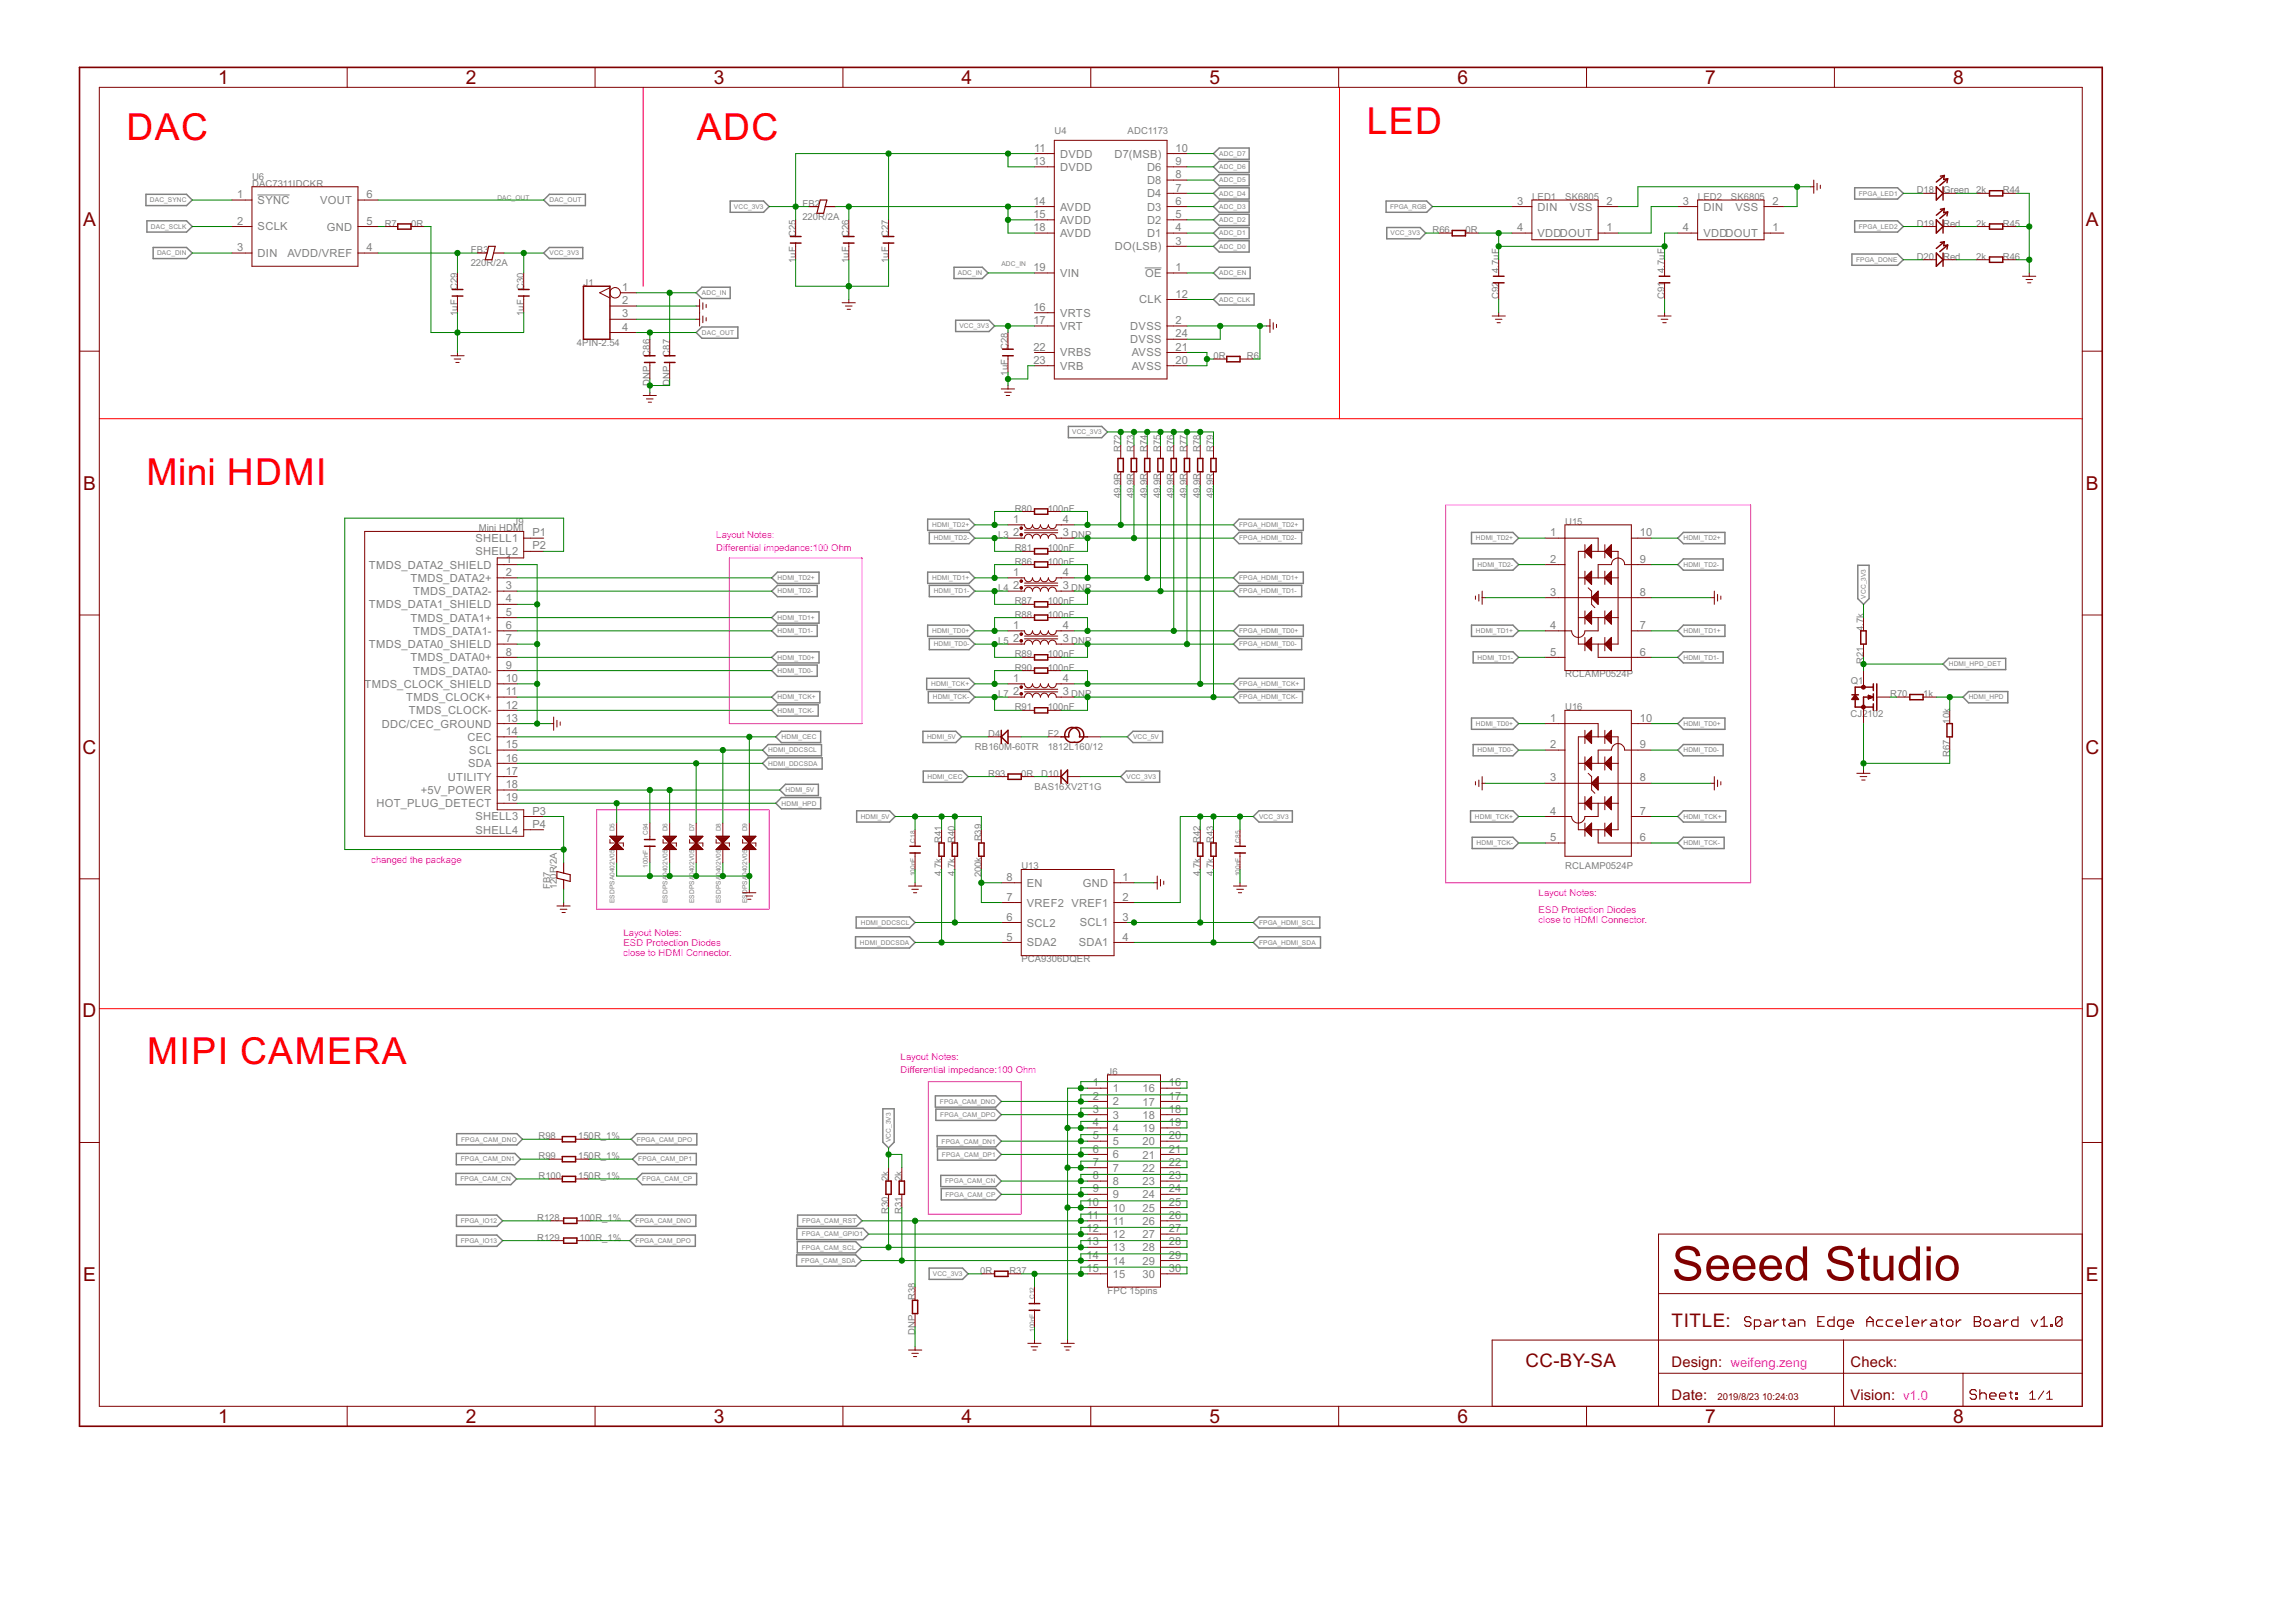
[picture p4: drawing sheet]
<svg xmlns="http://www.w3.org/2000/svg" width="297mm" height="210mm" viewBox="0 0 297 210" stroke-linecap="round" stroke-linejoin="round" font-family="sans-serif">
<defs><g id="words">
<text font-size="6.9" fill="#800000" x="216.3" y="165.7">Seeed Studio</text>
<g font-size="5.4" fill="#f00">
<text x="176.8" y="17.3">LED</text>
<text x="16.4" y="18.2">DAC</text>
<text x="90.2" y="18.2">ADC</text>
<text x="18.9" y="62.8">Mini HDMI</text>
<text x="19" y="137.7">MIPI CAMERA</text>
</g>
<g font-size="2.8" fill="#800000">
<text x="28.2" y="10.9">1</text>
<text x="60.3" y="10.9">2</text>
<text x="92.3" y="10.9">3</text>
<text x="124.4" y="10.9">4</text>
<text x="156.5" y="10.9">5</text>
<text x="188.5" y="10.9">6</text>
<text x="220.6" y="10.9">7</text>
<text x="252.7" y="10.9">8</text>
<text x="10.7" y="29.2">A</text>
<text x="269.9" y="29.2">A</text>
<text x="10.7" y="63.4">B</text>
<text x="269.9" y="63.4">B</text>
<text x="10.7" y="97.5">C</text>
<text x="269.8" y="97.5">C</text>
<text x="10.7" y="131.7">D</text>
<text x="269.8" y="131.7">D</text>
<text x="10.7" y="165.8">E</text>
<text x="269.9" y="165.8">E</text>
<text x="28.2" y="184.2">1</text>
<text x="60.3" y="184.2">2</text>
<text x="92.3" y="184.2">3</text>
<text x="124.4" y="184.2">4</text>
<text x="156.5" y="184.2">5</text>
<text x="188.5" y="184.2">6</text>
<text x="220.6" y="184.2">7</text>
<text x="252.7" y="184.2">8</text>
</g>
<g font-size="2.7" fill="#800000">
<text x="216.2" y="171.7">TITLE:</text>
<text x="197.4" y="176.9">CC-BY-SA</text>
</g>
<g font-size="2.1" fill="#800000">
<text x="216.2" y="176.9">Design:</text>
<text x="239.4" y="176.9">Check:</text>
<text x="216.2" y="181.1">Date:</text>
<text x="239.4" y="181.1">Vision:</text>
</g>
<g font-size="1.9" fill="#f0f">
<text x="223.9" y="176.9">weifeng.zeng</text>
<text x="246.2" y="181.1">v1.0</text>
</g>
<g font-size="1.6" fill="#808080">
<text x="133.7" y="21.4">13</text>
<text x="133.8" y="19.6">11</text>
<text x="137.2" y="20.4">DVDD</text>
<text x="137.2" y="22.1">DVDD</text>
<text x="144.2" y="20.4">D7(MSB)</text>
<text x="148.4" y="23.8">D8</text>
<text x="148.4" y="22.1">D6</text>
<text x="152.1" y="23.1">8</text>
<text x="152.1" y="21.4">9</text>
<text x="152.1" y="19.6">10</text>
<text x="30.7" y="25.6">1</text>
<text x="30.7" y="29.1">2</text>
<text x="33.3" y="26.4">SYNC</text>
<text x="33.3" y="29.8">SCLK</text>
<text x="41.4" y="26.4">VOUT</text>
<text x="42.3" y="29.8">GND</text>
<text x="47.4" y="29.1">5</text>
<text x="47.4" y="25.6">6</text>
<text x="133.7" y="26.5">14</text>
<text x="133.7" y="28.2">15</text>
<text x="133.7" y="29.9">18</text>
<text x="137.2" y="27.3">AVDD</text>
<text x="137.2" y="29">AVDD</text>
<text x="148.4" y="29">D2</text>
<text x="148.4" y="27.3">D3</text>
<text x="148.4" y="25.5">D4</text>
<text x="152.1" y="29.9">4</text>
<text x="152.1" y="28.2">5</text>
<text x="152.1" y="26.5">6</text>
<text x="152.1" y="24.8">7</text>
<text x="196.3" y="26.5">3</text>
<text x="196.3" y="29.9">4</text>
<text x="198.9" y="27.3">DIN</text>
<text x="203.1" y="27.3">VSS</text>
<text x="207.9" y="29.9">1</text>
<text x="207.9" y="26.5">2</text>
<text x="217.7" y="26.5">3</text>
<text x="217.7" y="29.9">4</text>
<text x="220.4" y="27.3">DIN</text>
<text x="224.5" y="27.3">VSS</text>
<text x="229.3" y="29.9">1</text>
<text x="229.3" y="26.5">2</text>
<text x="30.7" y="32.5">3</text>
<text x="33.3" y="33.3">DIN</text>
<text x="37.2" y="33.3">AVDD/VREF</text>
<text x="47.4" y="32.5">4</text>
<text x="133.7" y="35.1">19</text>
<text x="137.2" y="30.7">AVDD</text>
<text x="137.2" y="35.8">VIN</text>
<text x="144.2" y="32.4">DO(LSB)</text>
<text x="148.1" y="35.8">OE</text>
<text x="148.4" y="30.7">D1</text>
<text x="152.1" y="35.1">1</text>
<text x="152.1" y="31.6">3</text>
<text x="198.9" y="30.7">VDDDOUT</text>
<text x="220.4" y="30.7">VDDDOUT</text>
<text x="80.5" y="37.7">1</text>
<text x="80.5" y="39.4">2</text>
<text x="80.5" y="41.1">3</text>
<text x="133.7" y="40.2">16</text>
<text x="133.7" y="41.9">17</text>
<text x="137.2" y="41">VRTS</text>
<text x="147.4" y="39.3">CLK</text>
<text x="152.1" y="41.9">2</text>
<text x="152.1" y="38.5">12</text>
<text x="80.5" y="42.8">4</text>
<text x="133.7" y="45.4">22</text>
<text x="133.7" y="47.1">23</text>
<text x="137.2" y="42.7">VRT</text>
<text x="137.2" y="46.1">VRBS</text>
<text x="137.2" y="47.8">VRB</text>
<text x="146.2" y="42.7">DVSS</text>
<text x="146.2" y="44.4">DVSS</text>
<text x="146.4" y="47.8">AVSS</text>
<text x="146.4" y="46.1">AVSS</text>
<text x="152.1" y="47.1">20</text>
<text x="152.1" y="45.4">21</text>
<text x="152.1" y="43.7">24</text>
<text x="61.5" y="70.1">SHELL1</text>
<text x="61.5" y="71.9">SHELL2</text>
<text x="68.9" y="69.4">P1</text>
<text x="68.9" y="71.1">P2</text>
<text x="131.1" y="67.7">1</text>
<text x="131.1" y="69.4">2</text>
<text x="137.5" y="67.7">4</text>
<text x="137.5" y="69.4">3</text>
<text x="200.6" y="69.4">1</text>
<text x="212.1" y="69.4">10</text>
<text x="47.7" y="73.6">TMDS_DATA2_SHIELD</text>
<text x="53.1" y="75.3">TMDS_DATA2+</text>
<text x="53.5" y="77">TMDS_DATA2-</text>
<text x="65.4" y="72.8">1</text>
<text x="65.4" y="74.5">2</text>
<text x="65.4" y="76.3">3</text>
<text x="65.4" y="78">4</text>
<text x="131.1" y="74.5">1</text>
<text x="131.1" y="76.3">2</text>
<text x="137.5" y="74.5">4</text>
<text x="137.5" y="76.3">3</text>
<text x="200.6" y="72.8">2</text>
<text x="200.6" y="77.1">3</text>
<text x="212.1" y="77.1">8</text>
<text x="212.1" y="72.8">9</text>
<text x="47.7" y="78.7">TMDS_DATA1_SHIELD</text>
<text x="47.7" y="83.9">TMDS_DATA0_SHIELD</text>
<text x="53.1" y="80.4">TMDS_DATA1+</text>
<text x="53.5" y="82.2">TMDS_DATA1-</text>
<text x="65.4" y="79.7">5</text>
<text x="65.4" y="81.4">6</text>
<text x="65.4" y="83.1">7</text>
<text x="131.1" y="81.4">1</text>
<text x="131.1" y="83.1">2</text>
<text x="137.5" y="81.4">4</text>
<text x="137.5" y="83.1">3</text>
<text x="200.6" y="81.4">4</text>
<text x="212.1" y="81.4">7</text>
<text x="47.1" y="89">TMDS_CLOCK_SHIELD</text>
<text x="53.1" y="85.6">TMDS_DATA0+</text>
<text x="53.5" y="87.3">TMDS_DATA0-</text>
<text x="65.4" y="84.8">8</text>
<text x="65.4" y="86.5">9</text>
<text x="65.4" y="88.3">10</text>
<text x="65.4" y="90">11</text>
<text x="131.1" y="88.3">1</text>
<text x="131.1" y="90">2</text>
<text x="137.5" y="88.3">4</text>
<text x="137.5" y="90">3</text>
<text x="200.6" y="84.8">5</text>
<text x="212.1" y="84.8">6</text>
<text x="49.4" y="94.2">DDC/CEC_GROUND</text>
<text x="52.5" y="90.7">TMDS_CLOCK+</text>
<text x="52.9" y="92.4">TMDS_CLOCK-</text>
<text x="60.5" y="95.9">CEC</text>
<text x="65.4" y="91.7">12</text>
<text x="65.4" y="93.4">13</text>
<text x="65.4" y="95.1">14</text>
<text x="200.6" y="93.4">1</text>
<text x="212.1" y="93.4">10</text>
<text x="57.9" y="101">UTILITY</text>
<text x="60.6" y="99.3">SDA</text>
<text x="60.7" y="97.6">SCL</text>
<text x="65.4" y="96.8">15</text>
<text x="65.4" y="98.6">16</text>
<text x="65.4" y="100.3">17</text>
<text x="65.4" y="102">18</text>
<text x="200.6" y="96.8">2</text>
<text x="200.6" y="101.1">3</text>
<text x="212.1" y="101.1">8</text>
<text x="212.1" y="96.8">9</text>
<text x="48.7" y="104.5">HOT_PLUG_DETECT</text>
<text x="54.4" y="102.7">+5V_POWER</text>
<text x="61.5" y="106.2">SHELL3</text>
<text x="61.5" y="107.9">SHELL4</text>
<text x="65.4" y="103.7">19</text>
<text x="68.9" y="105.4">P3</text>
<text x="68.9" y="107.1">P4</text>
<text x="200.6" y="105.4">4</text>
<text x="212.1" y="105.4">7</text>
<text x="130.2" y="114">8</text>
<text x="145.2" y="114">1</text>
<text x="200.6" y="108.8">5</text>
<text x="212.1" y="108.8">6</text>
<text x="130.2" y="119.1">6</text>
<text x="130.2" y="116.6">7</text>
<text x="132.9" y="119.9">SCL2</text>
<text x="132.9" y="117.3">VREF2 VREF1</text>
<text x="132.9" y="114.8">EN</text>
<text x="139.7" y="119.9">SCL1</text>
<text x="140.1" y="114.7">GND</text>
<text x="145.2" y="116.6">2</text>
<text x="145.2" y="119.1">3</text>
<text x="130.2" y="121.7">5</text>
<text x="132.9" y="122.5">SDA2</text>
<text x="139.6" y="122.5">SDA1</text>
<text x="145.2" y="121.7">4</text>
<text x="141.4" y="140.6">1</text>
<text x="141.4" y="142.3">2</text>
<text x="144" y="141.3">1</text>
<text x="144" y="143.1">2</text>
<text x="147.8" y="141.3">16</text>
<text x="147.8" y="143.1">17</text>
<text x="151.2" y="140.6">16</text>
<text x="151.2" y="142.3">17</text>
<text x="141.4" y="144">3</text>
<text x="141.4" y="145.7">4</text>
<text x="141.4" y="147.4">5</text>
<text x="141.4" y="149.2">6</text>
<text x="144" y="144.8">3</text>
<text x="144" y="146.5">4</text>
<text x="144" y="148.2">5</text>
<text x="144" y="149.9">6</text>
<text x="147.8" y="144.8">18</text>
<text x="147.8" y="146.5">19</text>
<text x="147.8" y="148.2">20</text>
<text x="147.8" y="149.9">21</text>
<text x="151.2" y="144">18</text>
<text x="151.2" y="145.7">19</text>
<text x="151.2" y="147.4">20</text>
<text x="151.2" y="149.2">21</text>
<text x="141.4" y="150.9">7</text>
<text x="141.4" y="152.6">8</text>
<text x="141.4" y="154.3">9</text>
<text x="144" y="151.6">7</text>
<text x="144" y="153.3">8</text>
<text x="144" y="155.1">9</text>
<text x="147.8" y="151.6">22</text>
<text x="147.8" y="153.4">23</text>
<text x="147.8" y="155.1">24</text>
<text x="151.2" y="150.9">22</text>
<text x="151.2" y="152.6">23</text>
<text x="151.2" y="154.3">24</text>
<text x="140.6" y="156">10</text>
<text x="140.6" y="159.5">12</text>
<text x="140.6" y="161.2">13</text>
<text x="140.7" y="157.7">11</text>
<text x="144" y="156.8">10</text>
<text x="144" y="158.5">11</text>
<text x="144" y="160.2">12</text>
<text x="144" y="161.9">13</text>
<text x="147.8" y="156.8">25</text>
<text x="147.8" y="158.5">26</text>
<text x="147.8" y="160.2">27</text>
<text x="147.8" y="161.9">28</text>
<text x="151.2" y="156">25</text>
<text x="151.2" y="157.7">26</text>
<text x="151.2" y="159.5">27</text>
<text x="151.2" y="161.2">28</text>
<text x="140.6" y="162.9">14</text>
<text x="140.6" y="164.6">15</text>
<text x="144" y="163.6">14</text>
<text x="144" y="165.4">15</text>
<text x="147.8" y="163.7">29</text>
<text x="147.8" y="165.4">30</text>
<text x="151.2" y="162.9">29</text>
<text x="151.2" y="164.6">30</text>
</g>
<g font-size="1.4" fill="#808080">
<text x="136.4" y="17.3">U4</text>
<text x="145.9" y="17.3">ADC1173</text>
<text x="32.6" y="23.3">U6</text>
<text x="32.6" y="24.2">DAC7311IDCKR</text>
<text x="49.8" y="29.3">R7</text>
<text x="53.2" y="29.3">0R</text>
<text x="103.8" y="28.5">220R/2A</text>
<text x="103.8" y="26.7">FB2</text>
<text x="198.2" y="25.9">LED1</text>
<text x="202.5" y="25.9">SK6805</text>
<text x="219.7" y="25.9">LED2</text>
<text x="223.9" y="25.9">SK6805</text>
<text x="248" y="25">D18</text>
<text x="248" y="29.3">D19</text>
<text x="251.4" y="25">Green 2k</text>
<text x="251.4" y="29.3">Red</text>
<text x="255.7" y="29.3">2k</text>
<text x="259.1" y="25">R44</text>
<text x="259.1" y="29.3">R45</text>
<text x="60.9" y="34.5">220R/2A</text>
<text x="60.9" y="32.7">FB3</text>
<text x="102.9" y="34" transform="rotate(-90 102.9 34)">1uF</text>
<text x="102.9" y="30.7" transform="rotate(-90 102.9 30.7)">C25</text>
<text x="109.8" y="34" transform="rotate(-90 109.8 34)">1uF</text>
<text x="109.8" y="30.7" transform="rotate(-90 109.8 30.7)">C26</text>
<text x="115" y="34" transform="rotate(-90 115 34)">1uF</text>
<text x="115" y="30.7" transform="rotate(-90 115 30.7)">C27</text>
<text x="185.3" y="30.2">R66</text>
<text x="189.6" y="30.2">0R</text>
<text x="193.9" y="35.3" transform="rotate(-90 193.9 35.3)">4.7uF</text>
<text x="215.3" y="35.3" transform="rotate(-90 215.3 35.3)">4.7uF</text>
<text x="248" y="33.6">D20</text>
<text x="251.4" y="33.6">Red</text>
<text x="255.7" y="33.6">2k</text>
<text x="259.1" y="33.6">R46</text>
<text x="59.2" y="40.9" transform="rotate(-90 59.2 40.9)">1uF</text>
<text x="59.2" y="37.6" transform="rotate(-90 59.2 37.6)">C29</text>
<text x="67.8" y="40.9" transform="rotate(-90 67.8 40.9)">1uF</text>
<text x="67.8" y="37.6" transform="rotate(-90 67.8 37.6)">C30</text>
<text x="75.5" y="37">J1</text>
<text x="193.9" y="38.7" transform="rotate(-90 193.9 38.7)">C92</text>
<text x="215.3" y="38.7" transform="rotate(-90 215.3 38.7)">C91</text>
<text x="74.6" y="44.8">4PIN-2.54</text>
<text x="84.1" y="46.1" transform="rotate(-90 84.1 46.1)">C86</text>
<text x="86.6" y="46.1" transform="rotate(-90 86.6 46.1)">C87</text>
<text x="130.4" y="45.3" transform="rotate(-90 130.4 45.3)">C28</text>
<text x="157" y="46.5">0R</text>
<text x="161.3" y="46.5">R6</text>
<text x="84.1" y="50" transform="rotate(-90 84.1 50)">DNP</text>
<text x="86.6" y="50" transform="rotate(-90 86.6 50)">DNP</text>
<text x="130.4" y="48.6" transform="rotate(-90 130.4 48.6)">1uF</text>
<text x="145" y="58.5" transform="rotate(-90 145 58.5)">R72</text>
<text x="146.7" y="58.5" transform="rotate(-90 146.7 58.5)">R73</text>
<text x="148.4" y="58.5" transform="rotate(-90 148.4 58.5)">R74</text>
<text x="150.1" y="58.5" transform="rotate(-90 150.1 58.5)">R75</text>
<text x="151.8" y="58.5" transform="rotate(-90 151.8 58.5)">R76</text>
<text x="153.6" y="58.5" transform="rotate(-90 153.6 58.5)">R77</text>
<text x="155.3" y="58.5" transform="rotate(-90 155.3 58.5)">R78</text>
<text x="157" y="58.5" transform="rotate(-90 157 58.5)">R79</text>
<text x="145" y="64.5" transform="rotate(-90 145 64.5)">49.9R</text>
<text x="146.7" y="64.5" transform="rotate(-90 146.7 64.5)">49.9R</text>
<text x="148.4" y="64.5" transform="rotate(-90 148.4 64.5)">49.9R</text>
<text x="150.1" y="64.5" transform="rotate(-90 150.1 64.5)">49.9R</text>
<text x="151.8" y="64.5" transform="rotate(-90 151.8 64.5)">49.9R</text>
<text x="153.6" y="64.5" transform="rotate(-90 153.6 64.5)">49.9R</text>
<text x="155.3" y="64.5" transform="rotate(-90 155.3 64.5)">49.9R</text>
<text x="157" y="64.5" transform="rotate(-90 157 64.5)">49.9R</text>
<text x="62" y="68.8">Mini HDMI</text>
<text x="66.5" y="67.9">J9</text>
<text x="129.1" y="69.6">L3</text>
<text x="131.3" y="66.2">R80</text>
<text x="131.3" y="71.3">R81</text>
<text x="135.5" y="66.2">100nF</text>
<text x="135.5" y="71.3">100nF</text>
<text x="138.6" y="69.6">DNP</text>
<text x="202.5" y="67.9">U15</text>
<text x="129.1" y="76.5">L4</text>
<text x="131.3" y="73.1">R86</text>
<text x="135.5" y="73.1">100nF</text>
<text x="138.6" y="76.5">DNP</text>
<text x="129.1" y="83.4">L5</text>
<text x="131.3" y="78.2">R87</text>
<text x="131.3" y="79.9">R88</text>
<text x="135.5" y="78.2">100nF</text>
<text x="135.5" y="79.9">100nF</text>
<text x="138.6" y="83.4">DNP</text>
<text x="241.1" y="81.6" transform="rotate(-90 241.1 81.6)">4.7k</text>
<text x="131.3" y="85.1">R89</text>
<text x="131.3" y="86.8">R90</text>
<text x="135.5" y="85.1">100nF</text>
<text x="135.5" y="86.8">100nF</text>
<text x="202.5" y="87.6">RCLAMP0524P</text>
<text x="239.4" y="88.5">Q1</text>
<text x="241.1" y="85.9" transform="rotate(-90 241.1 85.9)">R21</text>
<text x="127.8" y="95.4">D4</text>
<text x="129.1" y="90.2">L7</text>
<text x="131.3" y="91.9">R91</text>
<text x="135.5" y="91.9">100nF</text>
<text x="135.6" y="95.4">F2</text>
<text x="138.6" y="90.2">DNP</text>
<text x="202.5" y="91.9">U16</text>
<text x="239.4" y="92.8">CJ2102</text>
<text x="244.5" y="90.2">R70</text>
<text x="248.8" y="90.2">1k</text>
<text x="252.2" y="93.6" transform="rotate(-90 252.2 93.6)">10k</text>
<text x="126.1" y="97.1">RB160M-60TR</text>
<text x="127.8" y="100.5">R93</text>
<text x="132.1" y="100.5">0R</text>
<text x="134.7" y="100.5">D10</text>
<text x="135.5" y="97.1">1812L160/12</text>
<text x="252.2" y="97.9" transform="rotate(-90 252.2 97.9)">R67</text>
<text x="133.9" y="102.2">BAS16XV2T1G</text>
<text x="121.8" y="113.4" transform="rotate(-90 121.8 113.4)">4.7k</text>
<text x="121.8" y="109.1" transform="rotate(-90 121.8 109.1)">R41</text>
<text x="123.5" y="113.4" transform="rotate(-90 123.5 113.4)">4.7k</text>
<text x="123.5" y="109.1" transform="rotate(-90 123.5 109.1)">R40</text>
<text x="127" y="113.5" transform="rotate(-90 127 113.5)">200k</text>
<text x="127" y="108.9" transform="rotate(-90 127 108.9)">R39</text>
<text x="132.1" y="112.5">U13</text>
<text x="155.3" y="113.4" transform="rotate(-90 155.3 113.4)">4.7k</text>
<text x="155.3" y="109.1" transform="rotate(-90 155.3 109.1)">R42</text>
<text x="157" y="113.4" transform="rotate(-90 157 113.4)">4.7k</text>
<text x="157" y="109.1" transform="rotate(-90 157 109.1)">R43</text>
<text x="202.5" y="112.5">RCLAMP0524P</text>
<text x="71.2" y="115.1" transform="rotate(-90 71.2 115.1)">FB7</text>
<text x="72.1" y="115.1" transform="rotate(-90 72.1 115.1)">120R/2A</text>
<text x="132.1" y="124.5">PCA9306DQER</text>
<text x="143.3" y="139.1">J6</text>
<text x="69.7" y="147.4">R98</text>
<text x="74.8" y="147.4">150R_1%</text>
<text x="69.7" y="150">R99</text>
<text x="69.7" y="152.6">R100</text>
<text x="74.8" y="150">150R_1%</text>
<text x="74.8" y="152.6">150R_1%</text>
<text x="115" y="152.8" transform="rotate(-90 115 152.8)">2k</text>
<text x="116.7" y="152.8" transform="rotate(-90 116.7 152.8)">2k</text>
<text x="69.5" y="158">R128</text>
<text x="69.5" y="160.6">R129</text>
<text x="75" y="158">100R_1%</text>
<text x="75" y="160.6">100R_1%</text>
<text x="115" y="157.1" transform="rotate(-90 115 157.1)">R30</text>
<text x="116.7" y="157.1" transform="rotate(-90 116.7 157.1)">R31</text>
<text x="126.8" y="164.8">0R</text>
<text x="130.6" y="164.8">R37</text>
<text x="143.3" y="167.4">FPC 15pins</text>
<text x="118.4" y="172.7" transform="rotate(-90 118.4 172.7)">DNP</text>
<text x="118.4" y="168.3" transform="rotate(-90 118.4 168.3)">R38</text>
</g>
<g font-size="1.4" fill="#f0f">
<text x="92.7" y="71.3">Differential impedance:100 Ohm</text>
<text x="92.7" y="69.6">Layout Notes:</text>
<text x="48" y="111.7">changed the package</text>
<text x="199" y="119.4">close to HDMI Connector.</text>
<text x="199.1" y="118.1">ESD Protection Diodes</text>
<text x="199.1" y="115.9">Layout Notes:</text>
<text x="80.6" y="123.7">close to HDMI Connector.</text>
<text x="80.7" y="122.4">ESD Protection Diodes</text>
<text x="80.7" y="121.1">Layout Notes:</text>
<text x="116.5" y="137.1">Layout Notes:</text>
<text x="116.5" y="138.9">Differential impedance:100 Ohm</text>
</g>
<g font-size="1.4" fill="#800000">
<text x="222.2" y="181.1">2019/8/23</text>
<text x="228" y="181.1">10:24:03</text>
</g>
<g font-size="1" fill="#808080">
<text x="157.7" y="20.2">ADC_D7</text>
<text x="157.7" y="21.9">ADC_D6</text>
<text x="157.7" y="23.6">ADC_D5</text>
<text x="19.4" y="26.2">DAC_SYNC</text>
<text x="19.5" y="29.6">DAC_SCLK</text>
<text x="64.3" y="25.9">DAC_OUT</text>
<text x="71.1" y="26.2">DAC_OUT</text>
<text x="94.9" y="27">VCC_3V3</text>
<text x="157.7" y="25.3">ADC_D4</text>
<text x="157.7" y="27">ADC_D3</text>
<text x="157.7" y="28.8">ADC_D2</text>
<text x="179.8" y="27">FPGA_RGB</text>
<text x="240.5" y="25.3">FPGA_LED1</text>
<text x="240.5" y="29.6">FPGA_LED2</text>
<text x="20.3" y="33">DAC_DIN</text>
<text x="71.1" y="33">VCC_3V3</text>
<text x="123.9" y="35.6">ADC_IN</text>
<text x="129.6" y="34.5">ADC_IN</text>
<text x="157.7" y="30.5">ADC_D1</text>
<text x="157.7" y="32.2">ADC_D0</text>
<text x="157.7" y="35.6">ADC_EN</text>
<text x="179.9" y="30.5">VCC_3V3</text>
<text x="240.1" y="33.9">FPGA_DONE</text>
<text x="90.8" y="38.2">ADC_IN</text>
<text x="157.7" y="39">ADC_CLK</text>
<text x="90.8" y="43.3">DAC_OUT</text>
<text x="124.1" y="42.5">VCC_3V3</text>
<text x="138.7" y="56.2">VCC_3V3</text>
<text x="120.6" y="68.2">HDMI_TD2+</text>
<text x="120.8" y="69.9">HDMI_TD2-</text>
<text x="160.3" y="68.2">FPGA_HDMI_TD2+</text>
<text x="160.3" y="69.9">FPGA_HDMI_TD2-</text>
<text x="190.9" y="69.9">HDMI_TD2+</text>
<text x="217.8" y="69.9">HDMI_TD2+</text>
<text x="100.6" y="75.1">HDMI_TD2+</text>
<text x="100.6" y="76.8">HDMI_TD2-</text>
<text x="120.6" y="75.1">HDMI_TD1+</text>
<text x="120.8" y="76.8">HDMI_TD1-</text>
<text x="160.3" y="76.8">FPGA_HDMI_TD1-</text>
<text x="160.3" y="75.1">FPGA_HDMI_TD1+</text>
<text x="191.2" y="73.4">HDMI_TD2-</text>
<text x="217.8" y="73.4">HDMI_TD2-</text>
<text x="241.4" y="77.5" transform="rotate(-90 241.4 77.5)">VCC_3V3</text>
<text x="100.6" y="80.2">HDMI_TD1+</text>
<text x="100.6" y="81.9">HDMI_TD1-</text>
<text x="120.6" y="81.9">HDMI_TD0+</text>
<text x="120.8" y="83.6">HDMI_TD0-</text>
<text x="160.3" y="81.9">FPGA_HDMI_TD0+</text>
<text x="160.3" y="83.7">FPGA_HDMI_TD0-</text>
<text x="190.9" y="81.9">HDMI_TD1+</text>
<text x="217.8" y="81.9">HDMI_TD1+</text>
<text x="100.6" y="85.4">HDMI_TD0+</text>
<text x="100.6" y="87.1">HDMI_TD0-</text>
<text x="120.5" y="88.8">HDMI_TCK+</text>
<text x="160.3" y="88.8">FPGA_HDMI_TCK+</text>
<text x="191.2" y="85.4">HDMI_TD1-</text>
<text x="217.8" y="85.4">HDMI_TD1-</text>
<text x="252.1" y="86.2">HDMI_HPD_DET</text>
<text x="100.6" y="90.5">HDMI_TCK+</text>
<text x="100.6" y="92.2">HDMI_TCK-</text>
<text x="101.1" y="95.7">HDMI_CEC</text>
<text x="119.9" y="95.7">HDMI_5V</text>
<text x="120.7" y="90.5">HDMI_TCK-</text>
<text x="146.6" y="95.7">VCC_5V</text>
<text x="160.3" y="90.5">FPGA_HDMI_TCK-</text>
<text x="190.9" y="93.9">HDMI_TD0+</text>
<text x="217.8" y="93.9">HDMI_TD0+</text>
<text x="254.7" y="90.5">HDMI_HPD</text>
<text x="99.4" y="97.4">HDMI_DDCSCL</text>
<text x="99.4" y="99.1">HDMI_DDCSDA</text>
<text x="120" y="100.8">HDMI_CEC</text>
<text x="145.7" y="100.8">VCC_3V3</text>
<text x="191.2" y="97.4">HDMI_TD0-</text>
<text x="217.8" y="97.4">HDMI_TD0-</text>
<text x="79.5" y="107.6" transform="rotate(-90 79.5 107.6)">D5</text>
<text x="86.4" y="107.6" transform="rotate(-90 86.4 107.6)">D6</text>
<text x="89.8" y="107.6" transform="rotate(-90 89.8 107.6)">D7</text>
<text x="93.2" y="107.6" transform="rotate(-90 93.2 107.6)">D8</text>
<text x="96.7" y="107.6" transform="rotate(-90 96.7 107.6)">D9</text>
<text x="101.1" y="104.2">HDMI_HPD</text>
<text x="101.6" y="102.5">HDMI_5V</text>
<text x="111.4" y="105.9">HDMI_5V</text>
<text x="162.9" y="106">VCC_3V3</text>
<text x="190.8" y="105.9">HDMI_TCK+</text>
<text x="217.8" y="106">HDMI_TCK+</text>
<text x="83.8" y="112.3" transform="rotate(-90 83.8 112.3)">100nF</text>
<text x="83.8" y="108.1" transform="rotate(-90 83.8 108.1)">C94</text>
<text x="86.4" y="113.3" transform="rotate(-90 86.4 113.3)">0402V05</text>
<text x="89.8" y="113.3" transform="rotate(-90 89.8 113.3)">0402V05</text>
<text x="93.2" y="113.3" transform="rotate(-90 93.2 113.3)">0402V05</text>
<text x="96.7" y="113.3" transform="rotate(-90 96.7 113.3)">0402V05</text>
<text x="118.4" y="113.4" transform="rotate(-90 118.4 113.4)">100nF</text>
<text x="118.4" y="109.1" transform="rotate(-90 118.4 109.1)">C18</text>
<text x="160.4" y="113.4" transform="rotate(-90 160.4 113.4)">100nF</text>
<text x="160.4" y="109.1" transform="rotate(-90 160.4 109.1)">C85</text>
<text x="191" y="109.4">HDMI_TCK-</text>
<text x="217.8" y="109.4">HDMI_TCK-</text>
<text x="79.5" y="116.9" transform="rotate(-90 79.5 116.9)">ESDPSA0402V05</text>
<text x="86.4" y="116.9" transform="rotate(-90 86.4 116.9)">ESDPSA</text>
<text x="89.8" y="116.9" transform="rotate(-90 89.8 116.9)">ESDPSA</text>
<text x="93.2" y="116.9" transform="rotate(-90 93.2 116.9)">ESDPSA</text>
<text x="96.7" y="116.9" transform="rotate(-90 96.7 116.9)">ESDPSA</text>
<text x="111.4" y="119.7">HDMI_DDCSCL</text>
<text x="162.9" y="119.7">FPGA_HDMI_SCL</text>
<text x="111.3" y="122.2">HDMI_DDCSDA</text>
<text x="162.9" y="122.3">FPGA_HDMI_SDA</text>
<text x="121.6" y="142.8">FPGA_CAM_DNO</text>
<text x="59.7" y="147.7">FPGA_CAM_DNO</text>
<text x="82.4" y="147.7">FPGA_CAM_DPO</text>
<text x="115.3" y="147.8" transform="rotate(-90 115.3 147.8)">VCC_3V3</text>
<text x="121.7" y="144.5">FPGA_CAM_DPO</text>
<text x="121.8" y="148">FPGA_CAM_DN1</text>
<text x="121.9" y="149.7">FPGA_CAM_DP1</text>
<text x="59.6" y="152.9">FPGA_CAM_CN</text>
<text x="59.6" y="150.3">FPGA_CAM_DN1</text>
<text x="82.6" y="150.3">FPGA_CAM_DP1</text>
<text x="83.1" y="152.9">FPGA_CAM_CP</text>
<text x="122.3" y="153.1">FPGA_CAM_CN</text>
<text x="122.3" y="154.8">FPGA_CAM_CP</text>
<text x="59.6" y="160.8">FPGA_IO13</text>
<text x="59.6" y="158.3">FPGA_IO12</text>
<text x="82.2" y="158.3">FPGA_CAM_DNO</text>
<text x="82.2" y="160.9">FPGA_CAM_DPO</text>
<text x="103.7" y="161.7">FPGA_CAM_SCL</text>
<text x="103.7" y="160">FPGA_CAM_GPIO1</text>
<text x="103.8" y="158.3">FPGA_CAM_RST</text>
<text x="103.6" y="163.4">FPGA_CAM_SDA</text>
<text x="120.7" y="165.1">VCC_3V3</text>
<text x="133.8" y="172.4" transform="rotate(-90 133.8 172.4)">100nF</text>
<text x="133.8" y="168.1" transform="rotate(-90 133.8 168.1)">C12</text>
</g>
</g></defs>
<path d="M83.2 11.3v25.7M173.3 11.3v42.9M12.8 54.2h256.6M12.8 130.5h256.6" fill="none" stroke="#f00" stroke-width=".13"/>
<path d="M94.4 72.2h17.1v21.4h-17.1zM187 65.3h39.5v48.9h-39.5zM77.2 104.8h22.3v12.9h-22.3zM120.1 140h12v17.1h-12z" fill="none" stroke="#f0f" stroke-width=".13"/>
<path d="M33.3 25.2h4.2M148.1 34.7h2.2" fill="none" stroke="#808080" stroke-width=".13"/>
<g fill="none" stroke="#808080" stroke-width=".19">
<path d="M157 19.9l.7-.7h3.9v1.4h-3.9zM18.9 25.1h5.2l.8 .8-.8 .7h-5.2zM19 28.6h5.1l.8 .7-.8 .7h-5.1zM19.8 32h4.3l.8 .7-.8 .8h-4.3zM70.3 25.9l.8-.8h4.6v1.5h-4.6zM70.3 32.7l.8-.7h4.3v1.5h-4.3zM90.1 37.9l.7-.7h3.7v1.4h-3.7zM94.5 26h4.3l.7 .7-.7 .8h-4.3zM123.4 34.6h3.7l.7 .7-.7 .7h-3.7zM157 26.7l.7-.7h3.9v1.5h-3.9zM157 30.2l.7-.8h3.9v1.5h-3.9zM157 21.6l.7-.7h3.9v1.4h-3.9z"/>
<path d="M157 23.3l.7-.7h3.9v1.4h-3.9zM157 25l.7-.7h3.9v1.5h-3.9zM157 28.4l.7-.7h3.9v1.5h-3.9zM157 31.9l.7-.7h3.9v1.4h-3.9zM157.7 34.6h4v1.4h-4l-.7-.7zM157.7 38h4.5v1.5h-4.5l-.7-.7zM179.3 26h5.3l.7 .7-.7 .8h-5.3zM179.4 29.4h4.3l.7 .8-.7 .7h-4.3zM239.6 32.9h5.9l.7 .7-.7 .7h-5.9zM239.9 24.3h5.6l.7 .7-.7 .8h-5.6zM239.9 28.6h5.6l.7 .7-.7 .7h-5.6zM90.1 43l.7-.7h4.7v1.5h-4.7z"/>
<path d="M123.6 41.4h4.4l.7 .8-.7 .7h-4.4zM138.2 55.2h4.3l.8 .7-.8 .7h-4.3zM99.8 74.8l.8-.8h5.4v1.5h-5.4zM99.8 79.9l.8-.7h5.4v1.4h-5.4zM99.8 76.5l.8-.7h5.1v1.4h-5.1zM120 74h5.4l.7 .8-.7 .7h-5.4zM120 67.2h5.4l.7 .7-.7 .7h-5.4zM120.2 68.9h5.2l.7 .7-.7 .8h-5.2zM120.2 75.8h5.2l.7 .7-.7 .7h-5.2zM160.3 74h8.3v1.5h-8.3l-.7-.7zM160.3 68.9h8.1v1.5h-8.1l-.7-.8zM160.3 67.2h8.3v1.4h-8.3l-.7-.7z"/>
<path d="M160.3 75.8h8.1v1.4h-8.1l-.7-.7zM190.4 68.9h5.3l.8 .7-.8 .8h-5.3zM190.6 72.3h5.1l.8 .8-.8 .7h-5.1zM217.8 68.9h5.4v1.5h-5.4l-.7-.8zM217.8 72.3h5.1v1.5h-5.1l-.7-.7zM240.3 73.2h1.5v4.3l-.7 .7-.8-.7zM98.7 97.1l.7-.7h6.9v1.4h-6.9zM98.7 98.8l.7-.7h7v1.4h-7zM99.8 85.1l.8-.8h5.4v1.5h-5.4zM99.8 81.6l.8-.7h5.1v1.5h-5.1zM99.8 86.8l.8-.7h5.1v1.4h-5.1zM99.8 90.2l.8-.7h5.5v1.5h-5.5z"/>
<path d="M99.8 91.9l.8-.7h5.3v1.5h-5.3zM101.1 94.6h5.1v1.5h-5.1l-.7-.7zM119.4 94.6h4.3l.7 .8-.7 .7h-4.3zM119.4 99.8h5.1l.7 .7-.7 .7h-5.1zM119.9 87.8h5.5l.7 .7-.7 .7h-5.5zM120 80.9h5.4l.7 .7-.7 .8h-5.4zM120.1 89.5h5.3l.7 .7-.7 .8h-5.3zM120.2 82.6h5.2l.7 .8-.7 .7h-5.2zM145.8 95.4l.8-.8h3.8v1.5h-3.8zM159.6 83.4l.7-.8h8.1v1.5h-8.1zM159.6 88.5l.7-.7h8.4v1.4h-8.4zM160.3 80.9h8.3v1.5h-8.3l-.7-.8z"/>
<path d="M160.3 89.5h8.2v1.5h-8.2l-.7-.8zM190.4 80.9h5.3l.8 .7-.8 .8h-5.3zM190.4 92.9h5.3l.8 .7-.8 .8h-5.3zM190.6 84.3h5.1l.8 .8-.8 .7h-5.1zM190.6 96.4h5.1l.8 .7-.8 .7h-5.1zM217.1 93.6l.7-.7h5.4v1.5h-5.4zM217.1 85.1l.7-.8h5.1v1.5h-5.1zM217.1 97.1l.7-.7h5.1v1.4h-5.1zM217.8 80.9h5.4v1.5h-5.4l-.7-.8zM252.1 85.2h7.4v1.5h-7.4l-.7-.8zM254.7 89.5h5.1v1.5h-5.1l-.7-.8zM101.1 103.2h5.1v1.5h-5.1l-.7-.8z"/>
<path d="M101.6 101.5h4.3v1.5h-4.3l-.7-.8zM110.8 118.7h6.9l.7 .7-.7 .7h-6.9zM110.8 104.9h4.3l.7 .8-.7 .7h-4.3zM145 100.5l.7-.7h4.3v1.4h-4.3zM162.1 105.7l.8-.8h4.3v1.5h-4.3zM162.1 119.4l.8-.7h7.9v1.4h-7.9zM190.2 104.9h5.5l.8 .8-.8 .7h-5.5zM190.5 108.4h5.2l.8 .7-.8 .7h-5.2zM217.8 104.9h5.5v1.5h-5.5l-.7-.7zM217.8 108.4h5.3v1.4h-5.3l-.7-.7zM110.7 121.2h7l.7 .8-.7 .7h-7zM162.1 122l.8-.8h7.9v1.5h-7.9z"/>
<path d="M59 151.8h7.1l.7 .8-.7 .7h-7.1zM59 149.3h7.6l.7 .7-.7 .7h-7.6zM59.1 159.8h5.2l.7 .7-.7 .8h-5.2zM59.1 157.2h5.2l.7 .8-.7 .7h-5.2zM59.1 146.7h7.8l.7 .7-.7 .8h-7.8zM81.5 158l.7-.8h7.8v1.5h-7.8zM81.7 147.4l.7-.7h7.7v1.5h-7.7zM81.8 150l.8-.7h7.5v1.4h-7.5zM83.1 151.8h7v1.5h-7l-.7-.7zM103.1 159h8.6l.7 .7-.7 .7h-8.6zM103.2 157.2h7.6l.7 .8-.7 .7h-7.6zM114.2 143.5h1.5v4.3l-.7 .7-.8-.7z"/>
<path d="M121 141.8h7.8l.7 .7-.7 .8h-7.8zM121.1 143.5h7.7l.7 .8-.7 .7h-7.7zM121.2 147h7.6l.7 .7-.7 .7h-7.6zM121.3 148.7h7.5l.7 .7-.7 .7h-7.5zM121.7 152.1h7.1l.7 .7-.7 .8h-7.1zM121.8 153.8h7l.7 .8-.7 .7h-7zM81.5 160.5l.7-.7h7.8v1.5h-7.8zM103.1 162.4h7.6l.7 .7-.7 .8h-7.6zM103.1 160.7h7.6l.7 .7-.7 .7h-7.6zM120.2 164.1h4.3l.7 .7-.7 .8h-4.3z"/>
</g>
<g fill="none" stroke="#800000" stroke-width=".13">
<path d="M12.8 11.3h256.6v170.7h-256.6zM44.9 8.7v2.6M77 8.7v2.6M109.1 8.7v2.6M133.8 19.9h2.6M136.4 18.2h14.6v30.8h-14.6zM141.1 8.7v2.6M151 19.9h2.6M173.2 8.7v2.6M205.3 8.7v2.6M237.3 8.7v2.6M30 25.9h2.6"/>
<path d="M30 29.3h2.6M30 32.7h2.6M32.6 24.2h13.7v10.3h-13.7zM46.3 25.9h2.6M46.3 29.3h2.6M46.3 32.7h2.6M49.7 29.3h1.8M53.2 29.3h1.7M59.2 35.3v2.2M59.2 38.3v2.2M67.8 35.3v2.2M67.8 38.3v2.2"/>
<path d="M78.9 39.6h3.5M78.9 37.2l-1.3 .7 1.3 .7M80.3 37.9h2.1M90.1 39.6h.4M90.5 38.8v3.4M90.9 39.2v.8M91.4 39.4v.4M102.9 28.4v2.2M102.9 31.5v2.1M108.9 39.2h1.8M109.4 39.6h.8M109.8 28.4v2.2"/>
<path d="M109.8 31.5v2.1M109.8 38.8v.4M115 28.4v2.2M115 31.5v2.1M133.8 35.3h2.6M133.8 30.2h2.6M133.8 28.4h2.6M133.8 26.7h2.6M133.8 21.6h2.6M151 35.3h2.6M151 31.9h2.6M151 30.2h2.6"/>
<path d="M151 28.4h2.6M151 26.7h2.6M151 25h2.6M151 23.3h2.6M151 21.6h2.6M151 38.8h2.6M186.2 30.2h1.7M189.6 30.2h1.7M193.9 33.6v2.2M193.9 36.6v2.2M195.6 30.2h2.6M195.6 26.7h2.6"/>
<path d="M198.2 25.9h8.6v5.1h-8.6zM206.8 30.2h2.5M206.8 26.7h2.5M215.3 33.6v2.2M215.3 36.6v2.2M217.1 30.2h2.5M217.1 26.7h2.5M219.6 25.9h8.6v5.1h-8.6zM228.2 30.2h2.6M228.2 26.7h2.6M234.2 24.2h.5M234.7 23.3v1.7"/>
<path d="M235.1 23.7v.9M235.5 24v.4M248.8 25h1.7M248.8 29.3h1.7M248.8 33.6h1.7M251.4 25h1.7M251.4 29.3h1.7M251.4 33.6h1.7M255.7 25h1.7M255.7 29.3h1.7M255.7 33.6h1.7M259.1 25h1.7"/>
<path d="M259.1 29.3h1.7M259.1 33.6h1.7M261.7 35.8h1.7M262.1 36.2h.9M262.3 36.6h.4M262.5 35.3v.5M10.3 45.4h2.5M58.3 46h1.7M58.8 46.5h.8M59 46.9h.4M59.2 45.6v.4M78.9 41.3h3.5"/>
<path d="M78.9 43h3.5M83.2 51.2h1.7M83.6 51.6h.9M83.9 52h.4M84.1 43.9v2.1M84.1 46.9v2.1M84.1 50.8v.4M86.6 43.9v2.1M86.6 46.9v2.1M90.1 41.3h.4M90.9 40.9v.9M91.4 41.1v.4"/>
<path d="M109.6 40h.4M129.5 50.3h1.8M130 50.8h.8M130.2 51.2h.4M130.4 43v2.2M130.4 46v2.2M130.4 49.9v.4M133.8 42.2h2.6M133.8 40.5h2.6M133.8 47.3h2.6M133.8 45.6h2.6M145 57.6v1.7"/>
<path d="M146.7 57.6v1.7M148.4 57.6v1.7M150.1 57.6v1.7M151 42.2h2.6M151 47.3h2.6M151 45.6h2.6M151 43.9h2.6M151.8 57.6v1.7M153.6 57.6v1.7M155.3 57.6v1.7M157 46.5h1.7M157 57.6v1.7"/>
<path d="M160.4 46.5h1.7M163.9 42.2h.4M164.3 41.3v1.7M164.7 41.8v.8M165.1 42v.4M193 40.9h1.8M193.5 41.3h.8M193.7 41.8h.4M193.9 40.5v.4M214.5 40.9h1.7M214.9 41.3h.9M215.1 41.8h.5"/>
<path d="M215.3 40.5v.4M269.4 45.4h2.6M10.3 79.6h2.5M47.2 68.8h20.6v3.4h-3.5v32.6h3.5v3.4h-20.6zM64.3 73.1h2.6M64.3 74.8h2.6M64.3 76.5h2.6M64.3 78.2h2.6M64.3 79.9h2.6M67.8 69.6h2.5M67.8 71.4h2.5M130.4 67.9h2.1a.52 .52 0 0 0 .6 .5 .52 .52 0 0 0 .5-.5 .51 .51 0 0 0 .5 .5 .51 .51 0 0 0 .5-.5 .52 .52 0 0 0 .5 .5 .52 .52 0 0 0 .5-.5 .51 .51 0 0 0 .5 .5 .51 .51 0 0 0 .6-.5h2.3"/>
<path d="M130.4 69.6h2.1a.52 .52 0 0 1 .6-.5 .52 .52 0 0 1 .5 .5 .51 .51 0 0 1 .5-.5 .51 .51 0 0 1 .5 .5 .52 .52 0 0 1 .5-.5 .52 .52 0 0 1 .5 .5 .51 .51 0 0 1 .5-.5 .51 .51 0 0 1 .6 .5h2.3M130.4 74.8h2.1a.52 .52 0 0 0 .6 .5 .52 .52 0 0 0 .5-.5 .51 .51 0 0 0 .5 .5 .51 .51 0 0 0 .5-.5 .52 .52 0 0 0 .5 .5 .52 .52 0 0 0 .5-.5 .51 .51 0 0 0 .5 .5 .51 .51 0 0 0 .6-.5h2.3M130.4 76.5h2.1a.52 .52 0 0 1 .6-.5 .52 .52 0 0 1 .5 .5 .51 .51 0 0 1 .5-.5 .51 .51 0 0 1 .5 .5 .52 .52 0 0 1 .5-.5 .52 .52 0 0 1 .5 .5 .51 .51 0 0 1 .5-.5 .51 .51 0 0 1 .6 .5h2.3M132.1 73.1h1.7M132.1 78.2h1.7M132.1 79.9h1.7M132.1 71.4h1.7M132.1 66.2h1.7M132.5 75.5h4.3M132.5 68.6h4.3M132.5 68.9h4.3M132.5 75.8h4.3"/>
<path d="M135.6 73.1h1.7M135.6 78.2h1.7M135.6 79.9h1.7M135.6 71.4h1.7M135.6 66.2h1.7M145 61v1.8M146.7 61v1.8M148.4 61v1.8M150.1 61v1.8M151.8 61v1.8M153.6 61v1.8M155.3 61v1.8"/>
<path d="M157 61v1.8M190.9 77.1v.5M191.3 76.9v.9M191.7 77.3h.5M191.7 76.5v1.7M199.9 69.6h6.9v1.8M199.9 73.1h2.6M199.9 77.3h6M202.5 67.9h8.6v18.9h-8.6zM204.2 74.8h.8M204.2 79.9h5.1M205 71.4h-.8v12h5.1v-12h-.8"/>
<path d="M205 71.4l.9-.9v1.7M205 74.8l.9-.9v1.7zM205 70.5v1.7M205 73.9v1.7M205 79.1v1.7M205 71.4l.9 .8M205.1 71.3h.8M205.1 74.8h.8M205.1 74.7h.8M205.1 71.4h.8M205.1 79.9h.8M205.1 74.9h.8"/>
<path d="M205.1 71.2h.8M205.2 79.8h.7M205.2 71.5h.7M205.2 75h.7M205.2 71.2h.7M205.2 74.6h.7M205.3 79.7h.6M205.3 71.1h.6M205.3 75h.6M205.3 74.5h.6M205.3 71.6h.6M205.4 75.1h.5"/>
<path d="M205.4 74.4h.5M205.4 71h.5M205.4 79.6h.5M205.4 71.7h.5M205.4 75.2h.5M205.4 71.8h.5M205.5 76.1l.4 .4v1.7l.4 .4M205.5 79.5h.4M205.5 70.9h.4M205.5 75.2h.4M205.5 74.3h.4M205.5 71.8h.4"/>
<path d="M205.5 79.4h.4M205.6 75.3h.3M205.6 70.8h.3M205.6 79.4h.3M205.6 74.2h.3M205.6 71.9h.3M205.7 75.4h.2M205.7 74.2h.2M205.7 72h.2M205.7 79.3h.2M205.7 75.5h.2M205.7 74.1h.2"/>
<path d="M205.7 70.7h.2M205.7 79.2h.2M205.8 75.5h.1M205.8 70.6h.1M205.8 74h.1M205.8 72.1h.1M205.8 79.1h.1M205.8 70.5h.1M205.9 72.2h.1M205.9 75.6h.1M205.9 74h.1M205.9 79.1h.1"/>
<path d="M205.9 77.3l.9-.8v1.7zM205.9 74.8h1.7M205.9 71.4h1.7M205.9 79.1v1.7l-.9-.9zM205.9 77.4h.9M206 77.3h.8M206 77.4h.8M206 77.2h.8M206.1 77.5h.7M206.1 77.2h.7M206.1 77.6h.7M206.2 77.1h.6"/>
<path d="M206.2 77.7h.6M206.2 77h.6M206.3 77.7h.5M206.3 76.9h.5M206.4 77.8h.4M206.4 76.9h.4M206.4 77.9h.4M206.5 76.8h.3M206.5 77.9h.3M206.5 76.7h.3M206.6 78h.2M206.6 76.7h.2"/>
<path d="M206.6 78.1h.2M206.7 76.6h.1M206.7 78.1h.1M206.7 76.5h.1M206.8 79.9v1.7h-1.8a.86 .86 0 0 1-.8 .9 .86 .86 0 0 1-.9-.9h-3.4M206.8 77.3h6.8M207.6 71.4l.9-.9v1.7M207.6 70.5v1.7M207.6 73.9v1.7M207.6 79.1v1.7M207.6 71.4l.9 .8M207.6 74.8h.9"/>
<path d="M207.6 71.3h.9M207.7 74.7h.8M207.7 71.4h.8M207.7 79.9h.8M207.7 71.2h.8M207.7 74.9h.8M207.7 71.5h.8M207.8 79.8h.7M207.8 75h.7M207.8 74.6h.7M207.8 71.2h.7M207.8 79.7h.7"/>
<path d="M207.8 71.5h.7M207.9 75h.6M207.9 71.1h.6M207.9 74.5h.6M207.9 71.6h.6M207.9 79.7h.6M207.9 71h.6M207.9 75.1h.6M207.9 74.4h.6M207.9 71.7h.6M208 79.6h.5M208 75.2h.5"/>
<path d="M208 74.4h.5M208 71h.5M208 79.5h.5M208 71.8h.5M208.1 75.2h.4M208.1 70.9h.4M208.1 74.3h.4M208.1 71.8h.4M208.1 79.4h.4M208.1 70.8h.4M208.2 75.3h.3M208.2 74.2h.3"/>
<path d="M208.2 71.9h.3M208.2 79.4h.3M208.2 75.4h.3M208.2 70.8h.3M208.2 79.3h.3M208.2 72h.3M208.3 75.5h.2M208.3 70.7h.2M208.3 74.1h.2M208.3 72h.2M208.3 79.2h.2M208.4 75.5h.1"/>
<path d="M208.4 74h.1M208.4 70.6h.1M208.4 79.1h.1M208.4 72.1h.1M208.4 75.6h.1M208.4 70.5h.1M208.4 72.2h.1M208.5 74.8h.8M208.5 73.9v1.7l-.9-.8zM208.5 79.1v1.7l-.9-.9zM208.5 79.1h.1M211.1 69.6h2.5"/>
<path d="M213.6 73.1h-3.4a.86 .86 0 0 0-.9-.9 .86 .86 0 0 0-.8 .9h-1.7v1.7M221.3 77.3h.5M221.8 76.5v1.7M222.2 76.9v.9M222.6 77.1v.5M241.1 79.9v1.7M269.4 79.6h2.6M64.3 81.6h2.6M64.3 83.4h2.6M64.3 85.1h2.6M64.3 86.8h2.6M64.3 88.5h2.6"/>
<path d="M64.3 90.2h2.6M64.3 91.9h2.6M64.3 93.6h2.6M64.3 95.4h2.6M64.3 97.1h2.6M64.3 98.8h2.6M71.2 93.6h.4M71.6 92.8v1.7M72.1 93.2v.9M72.5 93.4v.5M127.8 95.4h1.7M130.4 81.6h2.1a.52 .52 0 0 0 .6 .6 .52 .52 0 0 0 .5-.6 .51 .51 0 0 0 .5 .6 .51 .51 0 0 0 .5-.6 .52 .52 0 0 0 .5 .6 .52 .52 0 0 0 .5-.6 .51 .51 0 0 0 .5 .6 .51 .51 0 0 0 .6-.6h2.3"/>
<path d="M130.4 83.4h2.1a.52 .52 0 0 1 .6-.6 .52 .52 0 0 1 .5 .6 .51 .51 0 0 1 .5-.6 .51 .51 0 0 1 .5 .6 .52 .52 0 0 1 .5-.6 .52 .52 0 0 1 .5 .6 .51 .51 0 0 1 .5-.6 .51 .51 0 0 1 .6 .6h2.3M130.4 88.5h2.1a.52 .52 0 0 0 .6 .5 .52 .52 0 0 0 .5-.5 .51 .51 0 0 0 .5 .5 .51 .51 0 0 0 .5-.5 .52 .52 0 0 0 .5 .5 .52 .52 0 0 0 .5-.5 .51 .51 0 0 0 .5 .5 .51 .51 0 0 0 .6-.5h2.3M130.4 90.2h2.1a.52 .52 0 0 1 .6-.5 .52 .52 0 0 1 .5 .5 .51 .51 0 0 1 .5-.5 .51 .51 0 0 1 .5 .5 .52 .52 0 0 1 .5-.5 .52 .52 0 0 1 .5 .5 .51 .51 0 0 1 .5-.5 .51 .51 0 0 1 .6 .5h2.3M130.4 95.4h1.7M132.1 85.1h1.7M132.1 86.8h1.7M132.1 91.9h1.7M132.5 82.3h4.3M132.5 82.7h4.3M132.5 89.2h4.3M132.5 89.5h4.3M135.6 85.1h1.7"/>
<path d="M135.6 86.8h1.7M135.6 91.9h1.7M135.6 95.4h1.7M140.7 95.4h1.7M199.9 93.6h6.9v1.8M199.9 85.1h2.6M199.9 97.1h2.6M202.5 91.9h8.6v18.9h-8.6zM204.2 98.8h.8M205 95.4h-.8v12h.8M205 83.4l.9-.9v1.7zM205 95.4l.9-.9v1.7z"/>
<path d="M205 82.5v1.7M205 94.5v1.7M205 97.9v1.8M205 98.8h.9M205.1 95.4h.8M205.1 83.4h.8M205.1 98.7h.8M205.1 95.3h.8M205.1 83.3h.8M205.1 80h.8M205.1 98.9h.8M205.1 95.5h.8"/>
<path d="M205.2 95.2h.7M205.2 83.5h.7M205.2 83.2h.7M205.2 80.1h.7M205.2 98.9h.7M205.2 98.7h.7M205.2 95.5h.7M205.3 83.6h.6M205.3 83.1h.6M205.3 99h.6M205.3 98.6h.6M205.3 80.1h.6"/>
<path d="M205.3 95.6h.6M205.3 98.5h.6M205.3 95.1h.6M205.3 80.2h.6M205.3 99.1h.6M205.3 95.7h.6M205.4 95h.5M205.4 83.7h.5M205.4 83h.5M205.4 80.3h.5M205.4 99.2h.5M205.4 98.4h.5"/>
<path d="M205.4 95.7h.5M205.5 83.8h.4M205.5 82.9h.4M205.5 98.4h.4M205.5 80.4h.4M205.5 99.2h.4M205.5 95.8h.4M205.5 98.3h.4M205.5 94.9h.4M205.5 82.8h.4M205.5 99.3h.4M205.6 95.9h.3"/>
<path d="M205.6 94.8h.3M205.6 83.9h.3M205.6 82.8h.3M205.6 99.4h.3M205.6 98.2h.3M205.6 80.5h.3M205.7 94.7h.2M205.7 84h.2M205.7 98.1h.2M205.7 82.7h.2M205.7 80.6h.2M205.7 99.4h.2"/>
<path d="M205.7 96h.2M205.8 84.1h.1M205.8 82.6h.1M205.8 80.6h.1M205.8 99.5h.1M205.8 96.1h.1M205.8 94.6h.1M205.8 99.6h.1M205.8 98h.1M205.8 80.7h.1M205.8 96.2h.1M205.9 84.2h.1"/>
<path d="M205.9 97.9h.1M205.9 94.5h.1M205.9 95.4h1.7M205.9 98.8h1.7M205.9 97.9v1.8l-.9-.9M205.9 82.5h.1M205.9 97.9l-.9 .9M206.8 83.4v1.7h6.8M207.6 95.4l.9-.9v1.7zM207.6 82.5v1.7M207.6 94.5v1.7M207.6 97.9v1.8"/>
<path d="M207.6 98.8h.9M207.6 95.4h.9M207.7 95.3h.8M207.7 83.4h.8M207.7 83.3h.8M207.7 98.9h.8M207.7 98.7h.8M207.7 80h.8M207.7 95.5h.8M207.8 83.5h.7M207.8 98.7h.7M207.8 95.2h.7"/>
<path d="M207.8 83.2h.7M207.8 80.1h.7M207.8 98.9h.7M207.8 95.5h.7M207.8 83.6h.7M207.8 83.1h.7M207.8 99h.7M207.8 98.6h.7M207.9 95.6h.6M207.9 95.1h.6M207.9 83.6h.6M207.9 83.1h.6"/>
<path d="M207.9 99.1h.6M207.9 98.5h.6M207.9 80.2h.6M207.9 95.7h.6M208 83.7h.5M208 98.4h.5M208 95h.5M208 83h.5M208 80.3h.5M208 99.2h.5M208 95.7h.5M208 83.8h.5"/>
<path d="M208 82.9h.5M208 80.4h.5M208.1 95.8h.4M208.1 94.9h.4M208.1 83.8h.4M208.1 82.8h.4M208.1 98.3h.4M208.1 80.4h.4M208.1 99.3h.4M208.1 95.9h.4M208.2 83.9h.3M208.2 98.2h.3"/>
<path d="M208.2 94.8h.3M208.2 82.8h.3M208.2 80.5h.3M208.2 99.4h.3M208.2 95.9h.3M208.2 94.7h.3M208.3 84h.2M208.3 82.7h.2M208.3 99.4h.2M208.3 98.1h.2M208.3 80.6h.2M208.3 96h.2"/>
<path d="M208.3 94.7h.2M208.3 84.1h.2M208.3 82.6h.2M208.3 99.5h.2M208.3 96.1h.2M208.4 98h.1M208.4 94.6h.1M208.4 84.1h.1M208.4 82.6h.1M208.4 80.7h.1M208.4 99.6h.1M208.4 96.2h.1"/>
<path d="M208.4 94.5h.1M208.5 95.4h.8v12h-.8M208.5 98.8h.8M208.5 84.2h.1M208.5 82.5h.1M208.5 82.5v1.7l-.9-.8zM208.5 97.9v1.8l-.9-.9M208.5 97.9h.1M208.5 97.9l-.9 .9M211.1 81.6h2.5M211.1 93.6h2.5M213.6 97.1h-3.4a.86 .86 0 0 0-.9-.9 .86 .86 0 0 0-.8 .9h-1.7v1.7"/>
<path d="M241.1 83.4v1.7M241.1 86.8v2.1M241.1 91.5v2.1M241.1 99.7v.4M242.8 90.2h1.7M245.4 90.2h1.7M248.8 90.2h1.7M252.2 91.9v1.7M252.2 95.4v1.7M10.3 113.7h2.5M64.3 100.5h2.6M64.3 102.2h2.6"/>
<path d="M64.3 103.9h2.6M67.8 105.7h2.5M67.8 107.4h2.5M72.1 117.2h1.7M72.5 117.7h.8M72.7 118.1h.4M72.9 116.8v.4M78.9 108.2h1.7l-.8 .9zM78.9 108.6v.5h1.7v.4M78.9 109.9l.9-.8 .8 .8zM79 109.9h1.6M79 108.3h1.6"/>
<path d="M79 109.8h1.5M79 108.3h1.5M79.1 109.8h1.4M79.1 108.4h1.4M79.2 109.7h1.2M79.2 108.5h1.2M79.2 109.6h1.1M79.2 108.5h1.1M79.3 109.6h.9M79.3 108.6h.9M79.4 108.7h.8M79.4 109.5h.8"/>
<path d="M79.5 109.4h.6M79.5 108.8h.6M79.5 109.3h.5M79.5 108.8h.5M79.6 109.3h.3M79.6 108.9h.3M79.7 109.2h.2M79.7 109h.2M79.7 109.1h.1M79.8 106.5v1.7M79.8 109.9v1.8M84.1 106.5v2.1"/>
<path d="M84.1 109.5v2.2M85.8 108.2h1.7l-1.7 1.7h1.7zM85.8 108.6v.5h1.7v.4M85.8 109.9h1.7M85.8 108.3h1.7M85.9 109.8h1.5M85.9 108.3h1.5M86 109.8h1.3M86 108.4h1.3M86 109.7h1.2M86 108.5h1.2M86.1 109.6h1.1"/>
<path d="M86.1 108.5h1.1M86.2 109.6h.9M86.2 108.6h.9M86.3 109.5h.7M86.3 108.7h.7M86.3 109.4h.7M86.3 108.8h.7M86.4 108.8h.5M86.4 109.3h.5M86.5 109.3h.3M86.5 108.9h.3M86.5 109.2h.2"/>
<path d="M86.5 109h.2M86.6 109.1h.1M86.6 106.5v1.7M86.6 109.9v1.8M89.2 108.2h1.7l-1.7 1.7h1.7zM89.2 108.6v.5h1.7v.4M89.3 109.9h1.6M89.3 108.3h1.6M89.3 109.8h1.5M89.3 108.3h1.5M89.4 109.8h1.3M89.4 108.4h1.3"/>
<path d="M89.5 109.7h1.2M89.5 108.5h1.2M89.5 109.6h1.1M89.5 108.5h1.1M89.6 108.6h.9M89.6 109.6h.9M89.7 109.5h.8M89.7 108.7h.8M89.7 109.4h.7M89.7 108.8h.7M89.8 109.3h.5M89.8 108.8h.5"/>
<path d="M89.9 109.3h.4M89.9 108.9h.4M90 109.2h.2M90 109h.2M90 109.1h.1M90.1 106.5v1.7M90.1 109.9v1.8M92.6 108.2h1.8l-1.8 1.7h1.8zM92.6 108.6v.5h1.8v.4M92.7 109.9h1.6M92.7 108.3h1.6M92.8 109.8h1.5"/>
<path d="M92.8 108.3h1.5M92.8 109.8h1.4M92.8 108.4h1.4M92.9 109.7h1.2M92.9 108.5h1.2M93 109.6h1M93 108.5h1M93 108.6h1M93.1 109.5h.8M93.1 108.7h.8M93.2 109.4h.6M93.2 108.8h.6"/>
<path d="M93.3 109.3h.4M93.3 108.8h.4M93.3 108.9h.4M93.4 109h.2M93.4 109.2h.2M93.5 109.1h.1M93.5 106.5v1.7M93.5 109.9v1.8M96.1 108.2h1.7l-1.7 1.7h1.7zM96.1 108.6v.5h1.7v.4M96.1 115.5h1.7M96.1 109.9h1.6"/>
<path d="M96.1 108.3h1.6M96.2 109.8h1.5M96.2 108.3h1.5M96.3 109.8h1.3M96.3 108.4h1.3M96.3 109.7h1.2M96.3 108.5h1.2M96.4 109.6h1.1M96.4 108.5h1.1M96.5 109.6h.9M96.5 108.6h.9M96.5 116h.9"/>
<path d="M96.5 109.5h.8M96.5 108.7h.8M96.6 109.4h.7M96.6 108.8h.7M96.7 109.3h.5M96.7 108.8h.5M96.7 116.4h.5M96.8 109.3h.3M96.8 108.9h.3M96.8 109.2h.2M96.8 109h.2M96.9 109.1h.1"/>
<path d="M96.9 106.5v1.7M96.9 109.9v1.8M96.9 115.1v.4M117.5 114.7h1.8M118 115.1h.8M118.2 115.5h.4M118.4 107.4v2.1M118.4 110.4v2.1M118.4 114.2v.5M121.8 107.4v1.7M121.8 110.8v1.7M123.5 107.4v1.7"/>
<path d="M123.5 110.8v1.7M127 107.4v1.7M127 110.8v1.7M128.7 100.5h1.7M129.5 114.2h2.6M129.5 116.8h2.6M129.5 119.4h2.6M132.1 100.5h1.7M132.1 112.5h12v11.2h-12zM135.6 100.5h1.7M138.1 100.5h1.7M144.1 114.2h2.6"/>
<path d="M144.1 116.8h2.6M144.1 119.4h2.6M149.3 114.2h.4M149.7 113.4v1.7M150.1 113.8v.9M150.6 114v.4M155.3 107.4v1.7M155.3 110.8v1.7M157 107.4v1.7M157 110.8v1.7M159.6 114.7h1.7M160 115.1h.9"/>
<path d="M160.2 115.5h.4M160.4 107.4v2.1M160.4 110.4v2.1M160.4 114.2v.5M190.9 101.2v.4M191.3 100.9v.9M191.7 101.4h.5M191.7 100.5v1.7M199.9 101.4h13.7M199.9 109.1h2.6M204.2 103.9h.8M205 103.9l.9-.8v1.7z"/>
<path d="M205 107.4l.9-.9v1.7M205 103.1v1.7M205 106.5v1.7M205 107.4l.9 .8M205.1 107.3h.8M205.1 103.9h.8M205.1 107.4h.8M205.1 104h.8M205.1 107.5h.8M205.2 104.1h.7M205.2 107.2h.7M205.2 103.8h.7"/>
<path d="M205.2 107.5h.7M205.3 103.7h.6M205.3 107.6h.6M205.3 107.1h.6M205.3 104.2h.6M205.3 103.6h.6M205.4 107.1h.5M205.4 107.7h.5M205.4 104.3h.5M205.4 107h.5M205.4 103.6h.5M205.4 107.8h.5"/>
<path d="M205.5 100.1l.4 .4v1.7l.4 .5M205.5 104.4h.4M205.5 103.5h.4M205.5 107.8h.4M205.5 106.9h.4M205.5 103.4h.4M205.6 106.8h.3M205.6 107.9h.3M205.6 104.5h.3M205.6 103.4h.3M205.7 108h.2M205.7 104.6h.2"/>
<path d="M205.7 103.3h.2M205.7 108.1h.2M205.7 106.7h.2M205.8 103.2h.1M205.8 106.6h.1M205.8 108.1h.1M205.8 104.7h.1M205.8 103.1h.1M205.9 108.2h.1M205.9 104.8h.1M205.9 103.9h1.7M205.9 107.4h1.7"/>
<path d="M206 101.4h.8M206 101.3h.8M206 101.5h.8M206.1 101.2h.7M206.1 101.6h.7M206.2 101.6h.6M206.2 101.1h.6M206.2 101.7h.6M206.3 101h.5M206.3 100.9h.5M206.3 101.8h.5M206.4 101.9h.4"/>
<path d="M206.4 100.9h.4M206.5 101.9h.3M206.5 100.8h.3M206.5 102h.3M206.5 100.7h.3M206.6 102.1h.2M206.6 100.6h.2M206.7 102.2h.1M206.7 100.6h.1M206.8 103.9v1.8h-1.8a.86 .86 0 0 1-.8 .8 .86 .86 0 0 1-.9-.8h-3.4M206.8 100.5v1.7l-.9-.8zM206.8 107.4v1.7h6.8"/>
<path d="M206.8 102.2h.1M207.6 107.4l.9-.9v1.7M207.6 103.1v1.7M207.6 106.5v1.7M207.6 107.4l.9 .8M207.6 103.9h.9M207.6 107.3h.9M207.7 107.4h.8M207.7 104h.8M207.7 107.3h.8M207.7 103.9h.8M207.7 107.5h.8"/>
<path d="M207.8 104.1h.7M207.8 103.8h.7M207.8 107.5h.7M207.8 107.2h.7M207.9 107.1h.6M207.9 103.7h.6M207.9 107.6h.6M207.9 104.2h.6M207.9 103.6h.6M207.9 107.7h.6M208 104.3h.5M208 103.6h.5"/>
<path d="M208 107h.5M208 107.8h.5M208 104.4h.5M208.1 106.9h.4M208.1 103.5h.4M208.1 107.8h.4M208.1 104.4h.4M208.1 103.4h.4M208.2 107.9h.3M208.2 106.8h.3M208.2 104.5h.3M208.2 103.4h.3"/>
<path d="M208.2 108h.3M208.2 104.6h.3M208.3 106.7h.2M208.3 103.3h.2M208.3 108.1h.2M208.3 104.6h.2M208.3 103.2h.2M208.4 108.1h.1M208.4 106.6h.1M208.4 104.7h.1M208.4 103.1h.1M208.4 108.2h.1"/>
<path d="M208.4 104.8h.1M208.5 103.9h.8M208.5 103.1v1.7l-.9-.9zM211.1 105.7h2.5M221.3 101.4h.5M221.8 100.5v1.7M222.2 100.9v.9M222.6 101.2v.4M240.2 100.1h1.7M240.6 100.5h.9M240.9 100.9h.4M269.4 113.7h2.6"/>
<path d="M129.5 122h2.6M143.3 139.1h6.8v27.5h-6.8zM144.1 122h2.6M10.3 147.8h2.5M71 147.4h1.7M71 150h1.7M71 152.6h1.7M71.2 158h1.7M74.5 147.4h1.7M74.5 150h1.7M74.5 152.6h1.7M74.6 158h1.7"/>
<path d="M115 151.1v1.7M115 154.6v1.7M116.7 151.1v1.7M116.7 154.6v1.7M140.7 159.7h2.6M140.7 140.8h2.6M140.7 142.5h2.6M140.7 144.3h2.6M140.7 146h2.6M140.7 147.7h2.6M140.7 149.4h2.6M140.7 151.1h2.6"/>
<path d="M140.7 152.8h2.6M140.7 154.6h2.6M140.7 156.3h2.6M140.7 158h2.6M150.1 159.7h2.6M150.1 140.8h2.6M150.1 142.5h2.6M150.1 144.3h2.6M150.1 146h2.6M150.1 147.7h2.6M150.1 149.4h2.6M150.1 151.1h2.6"/>
<path d="M150.1 152.8h2.6M150.1 154.6h2.6M150.1 156.3h2.6M150.1 158h2.6M269.4 159.7h-54.8v22.3M269.4 147.8h2.6M71.2 160.5h1.7M74.6 160.5h1.7M117.5 174.7h1.8M118 175.1h.8M118.2 175.6h.4M118.4 166.6v1.7"/>
<path d="M118.4 170v1.7M118.4 174.3v.4M127 164.8h1.7M130.4 164.8h1.7M133 173.8h1.7M133.4 174.3h.9M133.6 174.7h.4M133.8 166.6v2.1M133.8 169.6v2.1M133.8 173.4v.4M137.3 173.8h1.7M137.7 174.3h.9"/>
<path d="M137.9 174.7h.4M138.1 173.4v.4M140.7 161.4h2.6M140.7 163.1h2.6M140.7 164.8h2.6M150.1 161.4h2.6M150.1 163.1h2.6M150.1 164.8h2.6M214.5 173.4h-21.5v8.6M214.6 177.7h54.8M214.6 173.4h54.8M214.6 167.4h54.8"/>
<path d="M238.5 173.4v8.6M254 177.7v4.3M44.9 182v2.6M77 182v2.6M109.1 182v2.6M141.1 182v2.6M173.2 182v2.6M205.3 182v2.6M237.3 182v2.6M262.6 180.4l.4-.4v1.1M262.6 181.1h.7M264.4 180l-.7 1.1"/>
<path d="M264.8 181.1h.7M264.8 180.4l.4-.4v1.1"/>
<circle cx="79.6" cy="37.9" r=".68"/>
</g>
<g fill="none" stroke="#800000" stroke-width=".15">
<path d="M61.8 32.7h1.2M63.2 31.9h.9l-.5 1.7h-.8zM63.9 32.7h1.3M104.6 26.7h1.3M105.9 26.7l.2-.8h.9l-.2 .8M105.9 26.7l-.2 .9h.9l.2-.9M106.8 26.7h1.3M72.9 113l-.8-.2v.8l.8 .3M72.9 113l.9 .2v.9l-.9-.2M72.9 111.7v1.3M72.9 113.9v1.2M226.5 170.6l-.2-.2h-.4l-.2 .2v.2l.2 .2h.4l.2 .2v.2l-.2 .2h-.4l-.2-.2"/>
<path d="M227 171.6h.6l.2-.2v-.4l-.2-.2h-.6v1.2M228.4 170.8h.5l.2 .2v.6h-.7l-.2-.2 .2-.2h.7M229.5 170.8v.8M230.1 170.8h-.2l-.4 .4M230.5 170.8h.5M230.8 170.6v.8l.2 .2M231.6 170.8h.4l.2 .2v.6h-.6l-.2-.2 .2-.2h.6M232.7 171.6v-.8h.6l.2 .2v.6M235.2 171h.4M236 170.4h-.8v1.2h.8M237.3 170.4v1.2h-.6l-.2-.2v-.4l.2-.2h.6M238.5 171.6h-.6l-.2-.2v-.4l.2-.2h.6v1.1l-.2 .1h-.2"/>
<path d="M239 171.2h.8v-.2l-.2-.2h-.4l-.2 .2v.4l.2 .2h.4M241.5 171h.8M241.5 171.6v-.8l.4-.4 .4 .4v.8M243.6 170.8h-.6l-.2 .2v.4l.2 .2h.6M244.9 170.8h-.7l-.2 .2v.4l.2 .2h.7M245.3 171.2h.8v-.2l-.2-.2h-.4l-.2 .2v.4l.2 .2h.4M246.6 170.4h.2v1.2M246.6 171.6h.4M247.4 171.2h.8v-.2l-.2-.2h-.4l-.2 .2v.4l.2 .2h.4M248.7 170.8v.8M249.3 170.8h-.2l-.4 .4M249.9 170.8h.4l.2 .2v.6h-.6l-.2-.2 .2-.2h.6"/>
<path d="M251 170.8h.4M251.2 170.6v.8l.2 .2M251.8 171l.2-.2h.5l.1 .2v.4l-.1 .2h-.5l-.2-.2zM253.1 170.8v.8M253.7 170.8h-.2l-.4 .4M255.4 170.4h.6l.2 .2v.2l-.2 .2 .2 .2v.2l-.2 .2h-.6zM255.4 171h.6M256.1 179.8v1.3M256.7 171l.2-.2h.4l.2 .2v.4l-.2 .2h-.4l-.2-.2zM258.1 170.8h.5l.2 .2v.6h-.7l-.2-.2 .2-.2h.7M259.2 170.8v.8M259.8 170.8h-.2l-.4 .4"/>
<path d="M261.1 170.4v1.2h-.6l-.3-.2v-.4l.3-.2h.6M262.8 170.8l.4 .8 .4-.8M264.1 171.6h.8M264.1 170.8l.4-.4v1.2M265.3 171.4h.2v.2h-.2zM266.8 170.6l-.2-.2h-.5l-.2 .2v.8M266.8 170.6v.8l-.2 .2h-.5l-.2-.2M266.8 170.6l-.9 .8M255.7 180l-.2-.2h-.4l-.2 .2v.3l.2 .1h.4l.2 .3v.2l-.2 .2h-.4l-.2-.2M256.1 180.4l.2-.1h.5l.2 .1v.7M257.4 180.7h.8v-.3l-.2-.1h-.4l-.2 .1v.5l.2 .2h.4M258.7 180.7h.8v-.3l-.2-.1h-.4l-.2 .1v.5l.2 .2h.4"/>
<path d="M259.9 180.3h.4M260.1 180v.9l.2 .2M260.8 180.3h.2v.1h-.2zM260.8 180.9h.2v.2h-.2z"/>
</g>
<path d="M10.3 8.7h261.7v175.9h-261.7z" fill="none" stroke="#800000" stroke-width=".21"/>
<g fill="none" stroke="#800000" stroke-width=".19">
<path d="M51.5 29h1.7v.7h-1.7zM58.5 37.5h1.4M58.5 38.3h1.4M67.1 37.5h1.4M67.1 38.3h1.4M75.5 37h3.4v6.9h-3.4zM102.3 30.6h1.3M102.3 31.5h1.3M109.1 30.6h1.4M109.1 31.5h1.4M114.3 30.6h1.3M114.3 31.5h1.3"/>
<path d="M187.9 29.8h1.7v.7h-1.7zM193.2 36.6h1.4M193.2 35.8h1.4M214.7 36.6h1.3M214.7 35.8h1.3M250.5 24.2l.9 .8-.9 .9zM250.5 28.4l.9 .9-.9 .9zM250.5 32.7l.9 .9-.9 .9zM251.4 24.2v1.7M251.4 28.4v1.8M251.4 32.7v1.8M251.5 22.7l-.5 .1"/>
<path d="M251.5 22.7v.5l.5-.1M251.5 22.7l-1 .9M251.5 27l-.5 .1M251.5 27v.5l.5-.1M251.5 27l-1 .9M251.5 31.3l-.5 .1M251.5 31.3v.5l.5-.1M251.5 31.3l-1 .9M252 23.1l-.1 .5M252 23.1l-1 .9M252 27.4l-.1 .5M252 27.4l-1 .9"/>
<path d="M252 31.7l-.1 .5M252 31.7l-1 .9M257.4 29h1.7v.7h-1.7zM257.4 24.7h1.7v.7h-1.7zM257.4 33.3h1.7v.7h-1.7zM83.4 46h1.4M83.4 46.9h1.4M86 46h1.3M86 46.9h1.3M129.7 45.2h1.4M129.7 46h1.4M144.6 59.3h.7v1.7h-.7z"/>
<path d="M146.3 59.3h.7v1.7h-.7zM148.1 59.3h.7v1.7h-.7zM149.8 59.3h.7v1.7h-.7zM151.5 59.3h.7v1.7h-.7zM153.2 59.3h.7v1.7h-.7zM154.9 59.3h.7v1.7h-.7zM156.7 59.3h.6v1.7h-.6zM158.7 46.1h1.7v.7h-1.7zM133.8 65.8h1.8v.7h-1.8zM133.8 71h1.8v.7h-1.8zM133.8 72.7h1.8v.7h-1.8zM133.8 77.9h1.8v.6h-1.8z"/>
<path d="M133.8 79.6h1.8v.7h-1.8zM129.5 95.4l.9-.9v1.7zM129.5 94.5v1.7M133.8 84.7h1.8v.7h-1.8zM133.8 86.4h1.8v.7h-1.8zM133.8 91.6h1.8v.7h-1.8zM137.3 95.4h1a.98 .98 0 0 1 .8-1.3 .98 .98 0 0 1 1.1 1.1 .98 .98 0 0 1-1.2 .9 .98 .98 0 0 1-1.3-.9 .98 .98 0 0 1 1.1-1.1 .98 .98 0 0 1 .9 1.3h1M137.3 99.7v1.7M239.6 89.9h.8M240 89.9l.4 .6h-.8zM240 90.2l-.2 .3M240 90.2l.2 .3"/>
<path d="M240 90.2l-.2 .2M240 90.2l.2 .2M240.7 81.6h.7v1.8h-.7zM241.7 90l.7 .2-.7 .2M241.7 90v.4M241.7 90l.4 .2M242 90.1l-.3 .3M242.1 90.2h-1v1.3M242.1 90.2l-.4 .2M242.4 88.9h-2.4v2.6h2.4M242.4 88.5v.9M242.4 89.8v.8"/>
<path d="M242.4 91.1v.8M242.8 88.5v3.4M247.1 89.9h1.7v.7h-1.7zM251.9 93.6h.7v1.8h-.7zM83.4 109.5h1.4M83.4 108.6h1.4M117.7 109.5h1.4M117.7 110.4h1.4M121.5 109.1h.7v1.7h-.7zM123.2 109.1h.7v1.7h-.7zM126.6 109.1h.7v1.7h-.7zM130.4 100.2h1.7v.7h-1.7z"/>
<path d="M137.3 100.5l.8-.8v1.7zM154.9 109.1h.7v1.7h-.7zM156.7 109.1h.6v1.7h-.6zM159.7 109.5h1.4M159.7 110.4h1.4M72.7 147.1h1.8v.7h-1.8zM72.7 149.7h1.8v.6h-1.8zM72.7 152.2h1.8v.7h-1.8zM72.9 157.6h1.7v.7h-1.7zM114.6 152.8h.7v1.8h-.7zM116.3 152.8h.7v1.8h-.7zM72.9 160.2h1.7v.7h-1.7z"/>
<path d="M118 168.3h.7v1.7h-.7zM128.7 164.5h1.7v.7h-1.7zM133.1 168.7h1.4M133.1 169.6h1.4"/>
</g>
<g fill="#800000" stroke="#800000" stroke-width=".13">
<path d="M240.9 88.8l.1-.1 .3 .1v.3l-.1 .1-.3-.1-.1-.2h.4l-.1 .1-.3-.1z" fill-rule="evenodd"/>
<path d="M240.9 91.4l.3-.2 .1 .3v.2l-.3 .1-.2-.3h.2v-.1l.2 .1-.1 .1-.3-.1z" fill-rule="evenodd"/>
<circle cx="132.1" cy="68.3" r=".17"/>
<circle cx="132.1" cy="69.2" r=".17"/>
<circle cx="132.1" cy="75.2" r=".17"/>
<circle cx="132.1" cy="76.1" r=".17"/>
<circle cx="132.1" cy="82.1" r=".17"/>
<circle cx="132.1" cy="82.9" r=".17"/>
<circle cx="132.1" cy="88.9" r=".17"/>
<circle cx="132.1" cy="89.8" r=".17"/>
</g>
<g fill="none" stroke="#008000" stroke-width=".13">
<path d="M115 19.9v8.5M130.4 19.9v1.7h3.4M133.8 19.9h-30.9v8.5M153.6 19.9h3.4M24.9 29.3h5.1M24.9 32.7h5.1M24.9 25.9h5.1M48.9 29.3h.8M48.9 32.7h12.9M48.9 25.9h21.4M54.9 29.3h.9v13.7h12v-2.5M59.2 32.7v2.6"/>
<path d="M65.2 32.7h5.1M67.8 32.7v2.6M82.4 39.6h7.7M82.4 37.9h7.7M86.6 37.9v6M99.5 26.7h5.1M102.9 33.6v3.4h12.1v-3.4M108.1 26.7h25.7M109.8 26.7v1.7M109.8 33.6v5.2M127.8 35.3h6M130.4 26.7v3.5h3.4"/>
<path d="M130.4 28.4h3.4M153.6 26.7h3.4M153.6 25h3.4M153.6 21.6h3.4M153.6 30.2h3.4M153.6 28.4h3.4M153.6 23.3h3.4M153.6 31.9h3.4M153.6 35.3h3.4M153.6 38.8h3.4M184.4 30.2h1.8M185.3 26.7h10.3"/>
<path d="M191.3 30.2h4.3M193.9 30.2v3.4M193.9 38.8v1.7M193.9 31.9h21.4M215.3 38.8v1.7M217.1 26.7h-3.5v3.5h-4.3M217.1 30.2h-1.8v3.4M232.5 24.2v2.5h-1.7M234.2 24.2h-22.3v2.5h-2.6M246.2 29.3h2.6M246.2 25h2.6M246.2 33.6h2.6"/>
<path d="M253.1 29.3h2.6M253.1 25h2.6M253.1 33.6h2.6M260.8 29.3h1.7M260.8 25h1.7v10.3M260.8 33.6h1.7M59.2 40.5v5.1M82.4 43h7.7M82.4 41.3h7.7M84.1 43v.9M84.1 49v1.8M86.6 49v.9h-2.5"/>
<path d="M128.7 42.2h5.1M130.4 42.2v.8M130.4 48.2v1.7M133.8 47.3h-.8v1.7h-2.6M143.3 55.9h13.7v1.7M145 55.9v1.7M146.7 55.9v1.7M148.4 55.9v1.7M150.1 55.9v1.7M151.8 55.9v1.7M153.6 45.6h2.5v1.7h-2.5M153.6 42.2h10.3"/>
<path d="M153.6 55.9v1.7M155.3 55.9v1.7M156.1 46.5h.9M157.9 42.2v1.7h-4.3M163 42.2v4.3h-.9M66.9 73.1h2.6v20.5M66.9 78.2h2.6M66.9 74.8h32.9M66.9 76.5h32.9M66.9 79.9h32.9M70.3 71.4h2.6v-4.3h-28.3v42.8h28.3M126.1 74.8h4.3"/>
<path d="M126.1 69.6h4.3M126.1 67.9h4.3M126.1 76.5h4.3M128.7 76.5v1.7h3.4M128.7 69.6v1.8h3.4M132.1 73.1h-3.4v1.7M132.1 66.2h-3.4v1.7M132.1 79.9h-3.4v1.7M137.3 73.1h3.4v1.7M137.3 66.2h3.4v1.7M137.3 79.9h3.4v1.7M139 74.8h20.6"/>
<path d="M139 69.6h20.6M139 67.9h20.6M139 76.5h20.6M140.7 76.5v1.7h-3.4M140.7 69.6v1.8h-3.4M145 62.8v5.1M146.7 62.8v6.8M148.4 62.8v12M150.1 62.8v13.7M151.8 62.8v18.8M153.6 62.8v20.6M155.3 62.8v25.7"/>
<path d="M157 62.8v27.4M192.2 77.3h7.7M196.5 73.1h3.4M196.5 69.6h3.4M213.6 73.1h3.5M213.6 77.3h7.7M213.6 69.6h3.5M241.1 78.2v1.7M66.9 83.4h2.6M66.9 88.5h2.6M66.9 93.6h4.3M66.9 98.8h31.8"/>
<path d="M66.9 95.4h33.5M66.9 81.6h32.9M66.9 85.1h32.9M66.9 86.8h32.9M66.9 97.1h31.8M66.9 90.2h32.9M66.9 91.9h32.9M90.1 98.8v7.7M93.5 97.1v9.4M96.9 95.4v11.1M124.4 95.4h3.4M126.1 83.4h4.3"/>
<path d="M126.1 88.5h4.3M126.1 81.6h4.3M126.1 90.2h4.3M128.7 83.4v1.7h3.4M128.7 90.2v1.7h3.4M132.1 95.4h3.5M132.1 86.8h-3.4v1.7M137.3 86.8h3.4v1.7M139 83.4h20.6M139 88.5h20.6M139 81.6h20.6M139 90.2h20.6"/>
<path d="M140.7 83.4v1.7h-3.4M140.7 90.2v1.7h-3.4M142.4 95.4h3.4M196.5 93.6h3.4M196.5 81.6h3.4M196.5 85.1h3.4M196.5 97.1h3.4M213.6 93.6h3.5M213.6 81.6h3.5M213.6 85.1h3.5M213.6 97.1h3.5M241.1 85.1v1.7"/>
<path d="M241.1 93.6v6.1M241.1 85.9h10.3M244.5 90.2h.9M250.5 90.2h3.5M252.2 97.1v1.7h-11.1M252.2 90.2v1.7M66.9 102.2h34M66.9 103.9h33.5M70.3 105.7h2.6v6M72.9 115.1v1.7M79.8 103.9v2.6M79.8 111.7v1.7h17.1"/>
<path d="M84.1 102.2v4.3M84.1 111.7v1.7M86.6 102.2v4.3M86.6 111.7v1.7M90.1 111.7v1.7M93.5 111.7v1.7M96.9 111.7v3.4M115.8 105.7h11.2v1.7M118.4 105.7v1.7M118.4 112.5v1.7M118.4 119.4h11.1M121.8 105.7v1.7"/>
<path d="M121.8 112.5v9.5M123.5 105.7v1.7M123.5 112.5v6.9M125.2 100.5h3.5M127 114.2h2.5M127 112.5v4.3h2.5M133.8 100.5h1.8M139.8 100.5h5.2M145.8 119.4h16.3M146.7 114.2h2.6M155.3 105.7v1.7M155.3 112.5v6.9"/>
<path d="M157 105.7v1.7M157 112.5v9.5M160.4 105.7v1.7M160.4 112.5v1.7M162.1 105.7h-9.4v11.1h-6M192.2 101.4h7.7M196.5 105.7h3.4M196.5 109.1h3.4M213.6 101.4h7.7M213.6 105.7h3.5M213.6 109.1h3.5M118.4 122h11.1"/>
<path d="M146.7 122h15.4M65 158h6.2M66.8 152.6h4.2M67.3 150h3.7M67.6 147.4h3.4M76.2 147.4h5.5M76.2 150h5.6M76.2 152.6h6.2M76.3 158h5.2M111.5 158h29.2M112.4 159.7h28.3M115 148.5v2.6"/>
<path d="M115 156.3v5.1M115 149.4h1.7v1.7M116.7 156.3v6.8M118.4 158v8.6M129.5 149.4h11.2M129.5 142.5h11.2M129.5 144.3h11.2M129.5 147.7h11.2M129.5 152.8h11.2M129.5 154.6h11.2M138.1 146h2.6M138.1 151.1h2.6"/>
<path d="M138.1 156.3h2.6M139.8 140.8v-.8h13.8v.8h-.9M139.8 146v-.9h13.8v.9h-.9M139.8 151.1v-.8h13.8v.8h-.9M139.8 156.3v-.9h13.8v.9h-.9M139.8 142.5v-.8h13.8v.8h-.9M139.8 144.3v-.9h13.8v.9h-.9M139.8 147.7v-.9h13.8v.9h-.9M139.8 149.4v-.9h13.8v.9h-.9M139.8 152.8v-.8h13.8v.8h-.9M139.8 154.6v-.9h13.8v.9h-.9M139.8 158v-.9h13.8v.9h-.9"/>
<path d="M139.8 159.7v-.9h13.8v.9h-.9M140.7 140.8h-2.6v32.6M65 160.5h6.2M76.3 160.5h5.2M111.4 161.4h29.3M111.4 163.1h29.3M118.4 171.7v2.6M125.2 164.8h1.8M132.1 164.8h8.6M133.8 164.8v1.8M133.8 171.7v1.7M139.8 161.4v-.9h13.8v.9h-.9"/>
<path d="M139.8 163.1v-.8h13.8v.8h-.9M139.8 164.8v-.8h13.8v.8h-.9"/>
</g>
<g fill="#008000" stroke="#008000" stroke-width=".13">
<circle cx="109.8" cy="37" r=".34"/>
<circle cx="130.4" cy="49" r=".34"/>
<circle cx="163" cy="42.2" r=".34"/>
<circle cx="157.9" cy="42.2" r=".34"/>
<circle cx="59.2" cy="43" r=".34"/>
<circle cx="232.5" cy="24.2" r=".34"/>
<circle cx="69.5" cy="78.2" r=".34"/>
<circle cx="69.5" cy="83.4" r=".34"/>
<circle cx="69.5" cy="88.5" r=".34"/>
<circle cx="69.5" cy="93.6" r=".34"/>
<circle cx="241.1" cy="98.8" r=".34"/>
<circle cx="93.5" cy="113.4" r=".34"/>
<circle cx="90.1" cy="113.4" r=".34"/>
<circle cx="86.6" cy="113.4" r=".34"/>
<circle cx="96.9" cy="113.4" r=".34"/>
<circle cx="84.1" cy="113.4" r=".34"/>
<circle cx="138.1" cy="146" r=".34"/>
<circle cx="138.1" cy="151.1" r=".34"/>
<circle cx="138.1" cy="156.3" r=".34"/>
<circle cx="139.8" cy="140.8" r=".34"/>
<circle cx="139.8" cy="146" r=".34"/>
<circle cx="139.8" cy="151.1" r=".34"/>
<circle cx="139.8" cy="156.3" r=".34"/>
<circle cx="262.5" cy="29.3" r=".34"/>
<circle cx="262.5" cy="33.6" r=".34"/>
<circle cx="84.1" cy="49.9" r=".34"/>
<circle cx="102.9" cy="26.7" r=".34"/>
<circle cx="130.4" cy="19.9" r=".34"/>
<circle cx="115" cy="19.9" r=".34"/>
<circle cx="130.4" cy="42.2" r=".34"/>
<circle cx="67.8" cy="32.7" r=".34"/>
<circle cx="145" cy="55.9" r=".34"/>
<circle cx="146.7" cy="55.9" r=".34"/>
<circle cx="148.4" cy="55.9" r=".34"/>
<circle cx="150.1" cy="55.9" r=".34"/>
<circle cx="151.8" cy="55.9" r=".34"/>
<circle cx="153.6" cy="55.9" r=".34"/>
<circle cx="155.3" cy="55.9" r=".34"/>
<circle cx="115" cy="149.4" r=".34"/>
<circle cx="155.3" cy="105.7" r=".34"/>
<circle cx="157" cy="105.7" r=".34"/>
<circle cx="160.4" cy="105.7" r=".34"/>
<circle cx="109.8" cy="26.7" r=".34"/>
<circle cx="130.4" cy="26.7" r=".34"/>
<circle cx="130.4" cy="28.4" r=".34"/>
<circle cx="156.1" cy="46.5" r=".34"/>
<circle cx="59.2" cy="32.7" r=".34"/>
<circle cx="84.1" cy="43" r=".34"/>
<circle cx="215.3" cy="31.9" r=".34"/>
<circle cx="193.9" cy="30.2" r=".34"/>
<circle cx="193.9" cy="31.9" r=".34"/>
<circle cx="128.7" cy="67.9" r=".34"/>
<circle cx="128.7" cy="69.6" r=".34"/>
<circle cx="128.7" cy="74.8" r=".34"/>
<circle cx="128.7" cy="76.5" r=".34"/>
<circle cx="128.7" cy="81.6" r=".34"/>
<circle cx="128.7" cy="83.4" r=".34"/>
<circle cx="128.7" cy="88.5" r=".34"/>
<circle cx="128.7" cy="90.2" r=".34"/>
<circle cx="96.9" cy="95.4" r=".34"/>
<circle cx="93.5" cy="97.1" r=".34"/>
<circle cx="123.5" cy="119.4" r=".34"/>
<circle cx="90.1" cy="98.8" r=".34"/>
<circle cx="121.8" cy="122" r=".34"/>
<circle cx="86.6" cy="102.2" r=".34"/>
<circle cx="84.1" cy="102.2" r=".34"/>
<circle cx="123.5" cy="105.7" r=".34"/>
<circle cx="121.8" cy="105.7" r=".34"/>
<circle cx="118.4" cy="105.7" r=".34"/>
<circle cx="79.8" cy="103.9" r=".34"/>
<circle cx="252.2" cy="90.2" r=".34"/>
<circle cx="241.1" cy="85.9" r=".34"/>
<circle cx="140.7" cy="67.9" r=".34"/>
<circle cx="145" cy="67.9" r=".34"/>
<circle cx="140.7" cy="69.6" r=".34"/>
<circle cx="146.7" cy="69.6" r=".34"/>
<circle cx="140.7" cy="76.5" r=".34"/>
<circle cx="150.1" cy="76.5" r=".34"/>
<circle cx="140.7" cy="74.8" r=".34"/>
<circle cx="148.4" cy="74.8" r=".34"/>
<circle cx="140.7" cy="81.6" r=".34"/>
<circle cx="151.8" cy="81.6" r=".34"/>
<circle cx="140.7" cy="83.4" r=".34"/>
<circle cx="153.6" cy="83.4" r=".34"/>
<circle cx="140.7" cy="88.5" r=".34"/>
<circle cx="155.3" cy="88.5" r=".34"/>
<circle cx="140.7" cy="90.2" r=".34"/>
<circle cx="157" cy="90.2" r=".34"/>
<circle cx="155.3" cy="119.4" r=".34"/>
<circle cx="146.7" cy="119.4" r=".34"/>
<circle cx="157" cy="122" r=".34"/>
<circle cx="139.8" cy="142.5" r=".34"/>
<circle cx="139.8" cy="144.3" r=".34"/>
<circle cx="139.8" cy="147.7" r=".34"/>
<circle cx="139.8" cy="149.4" r=".34"/>
<circle cx="139.8" cy="152.8" r=".34"/>
<circle cx="139.8" cy="154.6" r=".34"/>
<circle cx="118.4" cy="158" r=".34"/>
<circle cx="139.8" cy="158" r=".34"/>
<circle cx="139.8" cy="159.7" r=".34"/>
<circle cx="115" cy="161.4" r=".34"/>
<circle cx="139.8" cy="161.4" r=".34"/>
<circle cx="116.7" cy="163.1" r=".34"/>
<circle cx="139.8" cy="163.1" r=".34"/>
<circle cx="133.8" cy="164.8" r=".34"/>
<circle cx="139.8" cy="164.8" r=".34"/>
<circle cx="127" cy="114.2" r=".34"/>
<circle cx="86.6" cy="37.9" r=".34"/>
<circle cx="72.9" cy="109.9" r=".34"/>
</g>
<use href="#words"/>
</svg>
